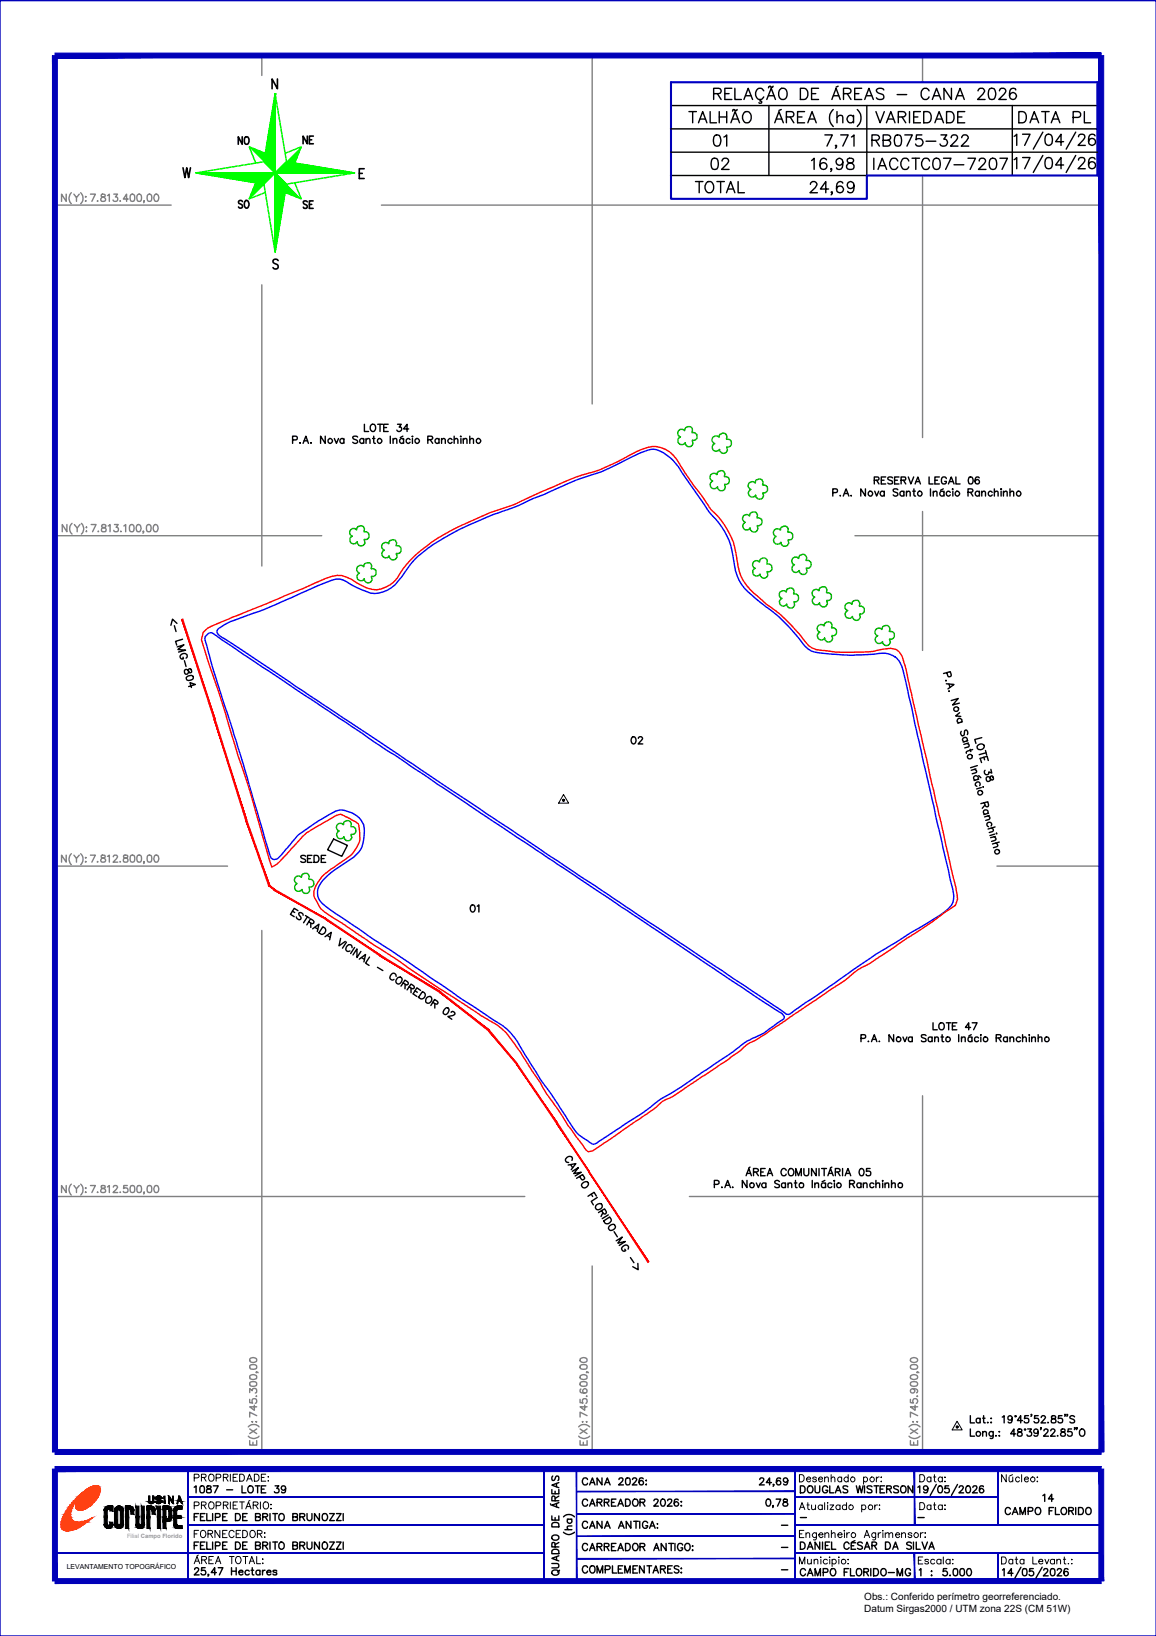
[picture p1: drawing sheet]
<svg xmlns="http://www.w3.org/2000/svg" width="210mm" height="297mm" viewBox="0 0 210 297" stroke-linecap="round" stroke-linejoin="round" font-family="sans-serif">
<defs><g id="words">
<text font-size="6.2" x="123.8" y="23.6">TALHÃO</text>
<g font-size="5.3">
<text x="157.7" y="23.6">VARIEDADE</text>
<text x="183.8" y="23.6">DATA PL</text>
<text x="128.4" y="27.9">01</text>
<text x="157" y="27.9">RB075-322</text>
<text x="128.1" y="32.1">02</text>
<text x="157.3" y="32.1">IACCTC07-7207</text>
<text x="124.9" y="36.3">TOTAL</text>
</g>
<g font-size="4.4">
<text x="42" y="27.5">NO</text>
<text x="42" y="39.2">SO</text>
<text x="54" y="39.2">SE</text>
<text x="84.3" y="166.9">01</text>
</g>
<g font-size="4">
<text x="54" y="27.2">NE</text>
<text x="113.2" y="136.2">02</text>
<text x="53.3" y="157.7">SEDE</text>
<text x="188" y="273.8">14</text>
</g>
<g font-size="2.6">
<text x="140.8" y="278">-</text>
<text x="143.9" y="276.9">-</text>
<text x="165.5" y="276.9">-</text>
<text x="140.8" y="282.2">-</text>
<text x="140.8" y="286.1">-</text>
</g>
<g font-size="1.8">
<text x="156.9" y="290.4">Obs.: Conferido perímetro georreferenciado.</text>
<text x="156.9" y="292.6">Datum Sirgas2000 / UTM zona 22S (CM 51W)</text>
</g>
<text font-size="1.3" x="12.1" y="284.9">LEVANTAMENTO TOPOGRÁFICO</text>
<text font-size="1.1" fill="#989898" x="23.1" y="279.2">Filial Campo Florido</text>
</g></defs>
<!-- layer: MARGEM -->
<g fill="#0000b8" stroke="#0000b8" stroke-width=".18">
<path d="M98.7 266.7l.1 20.1v-20.1zM98.7 266.7l.1 20.1h-.1z"/>
<path d="M10 281.9h88.8zM10 282l88.8-.1z"/>
<path d="M144.4 281.9h55.5zM144.4 282l55.5-.1z"/>
<path d="M34.1 276.8h64.7zM34.1 276.9l64.7-.1z"/>
<path d="M144.4 276.8h55.6zM144.4 276.9l55.6-.1z"/>
<path d="M34.1 271.8h64.7zM34.1 271.9l64.7-.1z"/>
<path d="M34.1 266.7l.1 20.3zM34.1 266.7l.1 20.3z"/>
<path d="M104.6 266.7l.1 20.1zM104.6 266.7l.1 20.1z"/>
<path d="M144.3 266.7l.1 20.1zM144.3 266.7l.1 20.1z"/>
<path d="M166 282l.1 5v-5zM166 282l.1 5h-.1z"/>
<path d="M181.2 282l.1 5zM181.2 282l.1 5z"/>
<path d="M144.4 271.8h36.8zM144.4 271.9l36.8-.1z"/>
<path d="M181.2 266.7l.1 10.2zM181.2 266.7l.1 10.2z"/>
<path d="M166 266.7v10.2h.1zM166 266.7h.1v10.2z"/>
<path d="M104.7 270.7h39.7zM104.7 270.8l39.7-.1z"/>
<path d="M104.7 274.8h39.7zM104.7 274.9l39.7-.1z"/>
<path d="M104.7 278.9h39.7zM104.7 279l39.7-.1z"/>
<path d="M104.7 282.9h39.7zM104.7 283l39.7-.1z"/>
<path d="M199.5 266.7l.9 20.3v-20.3zM199.5 266.7l.9 20.3h-.9z"/>
<path d="M10 287.5h189.9v-.9zM10 286.6h189.9l-189.9 .9z"/>
<path d="M9.5 266.7v20.3h.9zM9.5 266.7h.9v20.3z"/>
<path d="M10 266.3v.9l189.9-.9zM10 267.2l189.9-.9v.9z"/>
<path d="M34.1 266.7l.1 20.2zM34.1 266.7l.1 20.2z"/>
<path d="M10 10.5h189.9v-.9zM10 9.6h189.9l-189.9 .9z"/>
<path d="M9.5 10.1l.9 253.5v-253.5zM9.5 10.1l.9 253.5h-.9z"/>
<path d="M10 263.2v.9l189.9-.9zM10 264.1l189.9-.9v.9z"/>
<path d="M199.5 10.1v253.5h.9zM199.5 10.1h.9v253.5z"/>
</g>
<path d="M0 .1h209.9v296.9h-209.9z" fill="none" stroke="#0000b8" stroke-width=".25"/>
<g fill="none" stroke="#000" stroke-width=".25">
<path d="M27.4 272.8h.1M27.4 273h.1M27.4 272.8l-.2-.2v-1h-.2v1l.2 .3 .2 .1M27.5 272.8l.2-.2v-1h.2v1l-.2 .3-.2 .1M35.3 270l.3-.2v1.2M35.3 275.4h.5M36.1 274.8h-.8v1.3M36.1 280h-.8v1.3M36.4 275.4h.5M36.4 269.8a.47 .47 0 0 1 .7 .2v.8l-.1 .2h-.6l-.1-.5zM37.2 274.8h-.8v1.3h.8M37.2 280h-.8v1.3h.8"/>
<path d="M37.5 274.8v1.3h.8M37.5 280v1.3h.8M37.6 269.8v.4l.4 .1a.36 .36 0 0 1 .4 .4 .36 .36 0 0 1-.3 .3h-.5l-.1-.2a.6 .6 0 0 1 .7-.6v-.4zM38.6 274.8v1.3M38.6 280v1.3M38.7 269.8h.9l-.6 1.2M39.1 275.5l.8-.1v-.5l-.8-.1v1.3M40.4 275.4h.5M41.1 270.5h1.1M41.2 274.8h-.8v1.3h.8M41.2 280h-.8v1.3h.8M42.8 274.8h.4a.66 .66 0 0 1 .5 .6 .66 .66 0 0 1-.5 .7h-.4z"/>
<path d="M42.8 280a.73 .73 0 0 1 .7 .3 .73 .73 0 0 1 0 .8l-.3 .2h-.4zM43.9 269.8v1.2h.8M44.1 275.4h.5M44.9 274.8h-.8v1.3h.8M44.9 280h-.8v1.3h.8M45.1 269.9l.3-.1a.62 .62 0 0 1 .6 .7 .62 .62 0 0 1-.7 .5l-.3-.4zM46.4 269.8h.8M46.4 275.4h.8l.1-.3-.1-.2-.8-.1v1.3l.8-.1 .1-.3-.3-.3M46.8 269.8v1.2M47.5 270.4h.5M47.7 275.4h.8l.1-.3-.1-.2-.8-.1v1.3M48.1 275.4l.5 .7"/>
<path d="M48.3 269.8h-.8v1.2h.8M49 274.8v1.3M49 280v1.3M49.5 274.8h.9M49.5 280h.9M50 269.8h.6l-.4 .4a.44 .44 0 0 1 .4 .7 .44 .44 0 0 1-.8-.1M50 274.8v1.3M50 280v1.3M50.9 274.9l.1-.1a.62 .62 0 0 1 .6 .7 .62 .62 0 0 1-.7 .5l-.3-.4 .1-.5zM51.9 270.2a.41 .41 0 0 1-.6 .3 .41 .41 0 0 1-.1-.6 .41 .41 0 0 1 .6 0v.9l-.3 .2h-.3l-.1-.1M53.2 275.4h.7l.1-.5-.8-.1v1.3l.8-.1v-.5l-.3-.1M54.4 275.4h.8l.1-.5-.9-.1v1.3"/>
<path d="M54.9 275.4l.4 .7M55.8 274.8v.9l.3 .4 .3-.1 .2-.3v-.9M55.8 280v.9l.3 .4 .5-.2v-.2v-.9M58 274.8v1.3l-.9-1.3v1.3M58 280v1.3l-.9-1.3v1.3M58.6 275l.2-.2a.63 .63 0 0 1 .7 .7 .63 .63 0 0 1-.8 .5l-.2-.4zM59.9 274.8h.8l-.8 1.3h.8M59.9 280h.8l-.8 1.3h.8M61.1 274.8h.8l-.8 1.3h.8M61.1 280h.8l-.8 1.3h.8M62.3 274.8v1.3M62.3 280v1.3"/>
<path d="M99.9 273l.2 .3M100.2 275.2v.8h1.3v-.8M100.2 270.5v.7h1.3v-.7M100.2 278.9a.65 .65 0 0 1 .8-.2 .65 .65 0 0 1 .4 .7 .64 .64 0 0 1-.8 .3 .64 .64 0 0 1-.4-.8zM100.4 276.5h.9l.2 .3v.4h-1.3v-.4zM100.4 268l-.2 .3v.4l.4 .1 .3-.7 .4-.1 .2 .3-.1 .4-.1 .1M100.8 272.5v-.7l-.5-.1-.1 .8h1.3M100.8 270.7v.5M100.8 275.5v.5M101 269.4v.5M101 273v.6M101.5 272.8l-1.3 .5 1.3 .5"/>
<path d="M101.5 269.2l-1.3 .4 1.3 .5M101.5 271.6l-.7 .5M102.3 278.2a1.36 1.36 0 0 0 2 0M102.3 275.4a1.36 1.36 0 0 1 2 0M102.6 277.7h1.2M103 275.8h.8M103.2 275.8a.42 .42 0 0 0-.1 .7 .42 .42 0 0 0 .6 0 .42 .42 0 0 0 0-.7M103.8 277.1h-.8v.5l.3 .1M106.7 268.6a.48 .48 0 0 0-.6-.3 .48 .48 0 0 0-.4 .5v.3a.48 .48 0 0 0 .4 .5 .48 .48 0 0 0 .6-.3M106.7 272.5a.48 .48 0 0 0-.6-.3 .48 .48 0 0 0-.4 .5v.3a.48 .48 0 0 0 .4 .5 .48 .48 0 0 0 .6-.3M106.7 276.5a.48 .48 0 0 0-.6-.3 .48 .48 0 0 0-.4 .5v.3a.48 .48 0 0 0 .4 .5 .48 .48 0 0 0 .6-.3M107.1 269.6l.5-1.3 .4 1.3"/>
<path d="M107.1 273.5l.5-1.3 .4 1.3M107.1 277.5l.5-1.3 .4 1.3M107.2 269.2h.7M107.2 273h.7M107.2 277.1h.7M108.4 272.8l.8-.1 .1-.3-.1-.2h-.8v1.3M108.8 272.8l.5 .7M109.3 268.3v1.3l-.9-1.3v1.3M109.3 276.2v1.3l-.9-1.3v1.3M109.7 272.8l.7-.1 .1-.4-.8-.1v1.3M109.8 269.6l.5-1.3 .5 1.3M109.8 277.5l.5-1.3 .5 1.3"/>
<path d="M110 269.2h.6M110 277.1h.6M110.2 272.8l.4 .7M111 272.8h.5M111.8 272.2h-.8v1.3h.8M112.2 273.5l.5-1.3 .5 1.3M112.3 277.5l.5-1.3 .5 1.3M112.4 268.6l.2-.3h.3l.2 .2-.2 .5-.6 .6h.9M112.4 273h.6M112.5 277.1h.6M113.6 272.2h.4a.68 .68 0 0 1 .4 .6 .68 .68 0 0 1-.4 .7h-.4zM113.7 268.4h.6l.1 .5a.53 .53 0 0 1-.5 .7 .87 .87 0 0 1-.2-1.2z"/>
<path d="M114.6 276.2v1.3l-.9-1.3v1.3M114.9 268.6l.2-.3 .4 .1 .1 .1a1.67 1.67 0 0 1-.8 1.1h.9M115 272.4l.2-.2a.63 .63 0 0 1 .7 .7 .63 .63 0 0 1-.8 .5l-.2-.4zM115.1 276.2h.8M115.5 276.2v1.3M116.2 276.2v1.3M116.2 272.8l.8-.1 .1-.3-.3-.2h-.6v1.3M116.7 272.8l.4 .7M116.8 268.5l-.4-.2a.7 .7 0 0 0-.3 1.1 .39 .39 0 0 0 .6 .1 .39 .39 0 0 0 0-.6 .39 .39 0 0 0-.6 .1l-.1 .2M117.3 268.8h.1zM117.3 269.6h.1zM117.6 276.5a.48 .48 0 0 0-.5-.3 .48 .48 0 0 0-.4 .5v.3a.47 .47 0 0 0 .4 .5 .47 .47 0 0 0 .5-.5h-.3"/>
<path d="M117.9 277.5l.5-1.3 .6 1.3M118.2 277.1h.5M118.7 272.5l.3-.3 .4 .1 .1 .2-.2 .4-.6 .6h.8M119.3 276.7l.1 .1zM119.4 277.4v.1zM120.1 272.2h.2a.65 .65 0 0 1 .5 .6 .65 .65 0 0 1-.5 .7 .79 .79 0 0 1-.2-1.3zM121.2 272.5l.1-.2 .2-.1h.4l.1 .2-.2 .5-.6 .6h.8M123.1 272.4v-.2h-.3a.69 .69 0 0 0-.4 .7 .69 .69 0 0 0 .5 .6 .39 .39 0 0 0 .3-.4 .39 .39 0 0 0-.4-.4 .39 .39 0 0 0-.4 .3M123.7 272.7h.1zM123.7 273.3v.2zM138 268.6a.36 .36 0 0 1 .3-.3 .36 .36 0 0 1 .4 .4l-.2 .3-.6 .6h.9M139.3 272.2h.1a.65 .65 0 0 1 .6 .6 .65 .65 0 0 1-.6 .7 .79 .79 0 0 1-.1-1.3z"/>
<path d="M140.1 269.2h-1l.6-.9v1.3M140.4 273.4h-.1h.1l-.1 .3M140.5 269.6l-.1-.1 .1 .2-.1 .2M140.9 272.2h.9l-.6 1.3M141.7 268.5l-.2-.2a.66 .66 0 0 0-.5 .7 .66 .66 0 0 0 .4 .6 .41 .41 0 0 0 .4-.4 .41 .41 0 0 0-.4-.4 .41 .41 0 0 0-.4 .4M142.3 272.2v.4l.4 .1a.38 .38 0 0 1 .3 .5 .38 .38 0 0 1-.5 .3l-.3-.2a.48 .48 0 0 1 .1-.5 .48 .48 0 0 1 .5-.1l.2-.2-.1-.3zM143 268.8a.4 .4 0 0 1-.5 .3 .4 .4 0 0 1-.2-.6 .4 .4 0 0 1 .7 0 .64 .64 0 0 1 0 .7 .64 .64 0 0 1-.6 .4l-.1-.2M145.3 280h.5a.71 .71 0 0 1 .4 .6 .71 .71 0 0 1-.4 .7h-.5zM145.3 269.8h.5a.68 .68 0 0 1 .4 .6 .68 .68 0 0 1-.4 .6h-.5zM146.7 269.9l.3-.1a.63 .63 0 0 1 .6 .7 .63 .63 0 0 1-.7 .5l-.3-.4zM148 269.8v.9a.43 .43 0 0 0 .4 .4 .43 .43 0 0 0 .4-.4v-.9M148.8 280v1.3l-.8-1.3v1.3"/>
<path d="M149.4 280v1.3M150.3 270.1a.48 .48 0 0 0-.6-.3 .48 .48 0 0 0-.3 .4v.4a.47 .47 0 0 0 .4 .5 .47 .47 0 0 0 .5-.5h-.4M150.7 280h-.8v1.3h.8M150.7 269.8v1.2h.7M151 280v1.3h.8M151.7 271l.5-1.2 .5 1.2M151.9 270.6h.6M153.9 269.9l-.3-.1h-.4l-.1 .4 .7 .3 .1 .4-.3 .1h-.4l-.1-.1M155.2 279.7l-.5 .3M155.5 269.8l.3 1.2 .3-1.2 .3 1.2 .3-1.2M157 269.8v1.2M158.3 269.9l-.3-.1-.6 .1 .2 .3 .6 .3 .1 .2v.2l-.3 .1-.6-.1"/>
<path d="M158.7 269.8h.9M159.1 269.8v1.2M159.8 270.4h.5M160.6 269.8h-.8v1.2h.8M160.8 280h.4a.71 .71 0 0 1 .5 .6 .71 .71 0 0 1-.5 .7h-.4zM161 270.4l.7-.1 .1-.1v-.3l-.8-.1v1.2M161.4 270.4l.4 .6M163.2 269.9l-.3-.1-.6 .1 .1 .3 .6 .3 .2 .2v.2l-.3 .1-.6-.1M163.7 269.8a.62 .62 0 0 1 .8 .6 .62 .62 0 0 1-.8 .6l-.2-.4 .1-.5zM165.7 269.8v1.2l-.8-1.2v1.2M165.9 280v1.3M166.4 280v1.3h.7"/>
<path d="M166.7 270l.3-.2v1.2M167.4 280l.5 1.3 .5-1.3M168.5 270.2a.41 .41 0 0 1-.5 .4 .41 .41 0 0 1-.3-.6 .41 .41 0 0 1 .6-.2 .79 .79 0 0 1-.2 1.2l-.4-.1M170 269.5l-1.1 2M170.5 269.8a.42 .42 0 0 1 .6 .2 .62 .62 0 0 1 .1 .7 .62 .62 0 0 1-.6 .3h-.1a.92 .92 0 0 1 0-1.2zM172.3 269.8h-.7v.5a.46 .46 0 0 1 .7 0 .46 .46 0 0 1-.1 .7 .46 .46 0 0 1-.7-.2M173.9 269.5l-1.1 2M174.2 270.1l.1-.3h.4l.2 .4-.8 .8h.9M175.6 269.8a.42 .42 0 0 1 .5 .2 .62 .62 0 0 1 .2 .7 .62 .62 0 0 1-.6 .3h-.1a.92 .92 0 0 1 0-1.2zM176.7 270.1l.1-.3h.4l.2 .4-.8 .8h.9M178.6 269.9l-.1-.1a.45 .45 0 0 0-.6 .2v.9a.41 .41 0 0 0 .6 .1 .41 .41 0 0 0-.1-.7 .41 .41 0 0 0-.6 .3M183.5 274a.48 .48 0 0 0-.6-.3 .48 .48 0 0 0-.4 .5v.3a.48 .48 0 0 0 .4 .5 .48 .48 0 0 0 .6-.3"/>
<path d="M183.8 275l.5-1.3 .5 1.3M184 274.6h.6M185.2 275v-1.3l.5 1.3 .5-1.3v1.3M192.8 273.9l.2-.2a.63 .63 0 0 1 .7 .7 .63 .63 0 0 1-.8 .5l-.2-.4zM194.1 274.3h.7l.1-.5-.8-.1v1.3M194.5 274.3l.4 .7M195.3 273.7v1.3M195.8 273.7h.5a.66 .66 0 0 1 .4 .6 .66 .66 0 0 1-.4 .7h-.5zM197.3 273.9l.2-.2a.62 .62 0 0 1 .6 .7 .62 .62 0 0 1-.7 .5l-.3-.4zM35.3 280.6h.5M35.3 285a.37 .37 0 0 1 .6-.3 .37 .37 0 0 1 0 .6l-.6 .6h.9M36.4 280.6h.5"/>
<path d="M37.3 284.6h-.7v.6a.46 .46 0 0 1 .7 0 .46 .46 0 0 1-.1 .7 .46 .46 0 0 1-.7-.2M37.9 285.9l-.1-.1 .1 .2-.1 .2M39.1 280.7l.7-.1 .1-.5-.8-.1v1.3M39.3 285.5h-.9l.6-.9v1.3M39.6 284.6h.9l-.7 1.3M40.4 280.6h.5M42 284.6v1.3M42 285.3h.9M42.9 284.6v1.3M43.4 285.4h.7a.4 .4 0 0 0-.6-.3 .4 .4 0 0 0-.1 .7l.3 .1 .4-.1M44.1 280.6h.5M45.3 285.3a.43 .43 0 0 0-.7-.1 .43 .43 0 0 0 0 .6 .43 .43 0 0 0 .7 0"/>
<path d="M45.6 285.1h.5M45.8 284.6v1.3h.3M46.4 280.6h.6l.3-.4-.3-.2h-.6v1.3h.6l.2-.1 .1-.3-.3-.3M47.2 285.3a.41 .41 0 0 0-.6-.1 .41 .41 0 0 0 0 .6 .41 .41 0 0 0 .6 0M47.2 285.1v.8M47.7 285.1v.8M47.7 280.6l.8-.1 .1-.3-.3-.2h-.6v1.3M48.1 285.1a.36 .36 0 0 0-.4 .3M48.1 280.6l.5 .7M48.5 285.4h.7a.4 .4 0 0 0-.6-.3 .4 .4 0 0 0-.1 .7l.3 .1 .4-.1M50.2 285.3l-.2-.2h-.4v.2v.1l.6 .2v.3h-.4l-.2-.1M50.8 280.2a.46 .46 0 0 1 .5-.2 .46 .46 0 0 1 .3 .5 .55 .55 0 0 1-.5 .8 .55 .55 0 0 1-.5-.8z"/>
<path d="M53.2 280.6l.8-.1v-.4l-.8-.1v1.3l.8-.1v-.5l-.3-.1M54.4 280.6l.9-.1v-.4l-.9-.1v1.3M54.9 280.6l.4 .7M58.6 280.2a.6 .6 0 0 1 .9 .1 .6 .6 0 0 1-.3 .9 .53 .53 0 0 1-.6-.1 .53 .53 0 0 1-.1-.6zM100.2 283.9h.9a.4 .4 0 0 1 .4 .4 .4 .4 0 0 1-.4 .4h-.9M100.2 285.3a.65 .65 0 0 1 .8-.3 .65 .65 0 0 1 .4 .7 .64 .64 0 0 1-.8 .3 .64 .64 0 0 1-.4-.7zM100.2 281.5a.7 .7 0 0 1 .9-.2 .7 .7 0 0 1 .4 .8h-1.3zM100.8 280.9v-.8h-.5l-.1 .8h1.3M101 282.6v.6M101.5 282.5l-1.3 .4 1.3 .5M101.5 280.1l-.7 .3M101.6 285.1l-.4 .3"/>
<path d="M106.7 280.5a.48 .48 0 0 0-.6-.3 .48 .48 0 0 0-.4 .5 .54 .54 0 0 0 .2 .7 .54 .54 0 0 0 .7-.1l.1-.1M106.7 284.6a.48 .48 0 0 0-.6-.3 .48 .48 0 0 0-.4 .5 .54 .54 0 0 0 .2 .7 .54 .54 0 0 0 .7-.1l.1-.1M107.1 281.5l.5-1.3 .4 1.3M107.2 284.5a.53 .53 0 0 1 .7-.1 .53 .53 0 0 1 .1 .7 .49 .49 0 0 1-.5 .5 .49 .49 0 0 1-.4-.5zM107.2 281.1h.7M108.4 280.8h.8l.1-.3-.1-.2-.8-.1v1.3M108.4 285.6v-1.3l.5 1.3 .5-1.3v1.3M108.8 280.8l.5 .7M109.7 280.8l.8-.1v-.3l-.8-.2v1.3M109.9 285l.8-.1 .1-.2-.1-.4h-.8v1.3M110.2 280.8l.4 .7M111 280.8h.5"/>
<path d="M111.2 284.3v1.3h.8M111.8 280.2h-.8v1.3h.8M112.2 281.5l.5-1.3 .5 1.3M112.3 284.9h.5M112.4 281.1h.6M113.1 284.3h-.8v1.3h.8M113.5 285.6v-1.3l.4 1.3 .5-1.3v1.3M113.6 280.2h.4a.71 .71 0 0 1 .4 .7 .71 .71 0 0 1-.4 .6h-.4zM114.9 284.9h.5M115.1 280.3a.64 .64 0 0 1 .8 .5 .64 .64 0 0 1-.7 .7 .78 .78 0 0 1-.1-1.2zM115.7 284.3h-.8v1.3h.8M116.2 280.8h.8l.1-.3-.1-.2-.8-.1v1.3"/>
<path d="M116.7 280.8l.4 .7M117 284.3v1.3l-.9-1.3v1.3M117.5 284.3h.8M117.9 284.3v1.3M118.6 285.6l.5-1.3 .4 1.3M118.7 281.5l.5-1.3 .5 1.3M118.7 285.1h.7M118.9 281.1h.6M119.9 284.9l.8-.1 .1-.2-.1-.3h-.8v1.3M120.4 284.9l.4 .7M120.9 280.2v1.3l-.8-1.3v1.3M121.2 284.9h.6"/>
<path d="M121.4 280.2h.9M121.9 280.2v1.3M122 284.3h-.8v1.3h.8M122.6 280.2v1.3M123.3 284.5l-.3-.2-.6 .2 .2 .3 .6 .3 .1 .3a.51 .51 0 0 1-.9 0M123.7 285.5h.1zM123.7 284.7v.1zM124 280.5a.48 .48 0 0 0-.6-.3 .48 .48 0 0 0-.4 .5 .54 .54 0 0 0 .2 .7 .54 .54 0 0 0 .7-.1l.1-.3h-.3M124.6 280.3a.66 .66 0 0 1 .8 .4 .66 .66 0 0 1-.4 .8 .69 .69 0 0 1-.7-.4 .69 .69 0 0 1 .3-.8zM125.7 281.5h.1zM125.8 280.7v.1zM146.3 285.1a.53 .53 0 0 0-.8-.2 .53 .53 0 0 0-.2 .7 .48 .48 0 0 0 .4 .5 .48 .48 0 0 0 .6-.3"/>
<path d="M146.6 281.3l.5-1.3 .5 1.3M146.6 286.1l.5-1.3 .5 1.3M146.8 280.9h.6M146.8 285.7h.6M148 286.1v-1.3l.5 1.3 .5-1.3v1.3M149.5 285.5l.7-.1 .1-.5-.8-.1v1.3M149.9 280.6h.4M150.9 285a.6 .6 0 0 1 .8 .1 .6 .6 0 0 1-.1 .8 .6 .6 0 0 1-.8-.1 .6 .6 0 0 1 .1-.8zM153.3 285.4h.5M154.1 284.8h-.8v1.3M154.2 280.3a.48 .48 0 0 0-.6-.3 .48 .48 0 0 0-.4 .5 .53 .53 0 0 0 .3 .7 .53 .53 0 0 0 .7-.2M154.4 284.8v1.3h.8"/>
<path d="M154.6 280.7h.4M155.4 280.1h-.8v1.2h.8M155.6 285a.63 .63 0 0 1 .9 .4 .63 .63 0 0 1-.7 .7l-.2-.2-.1-.3zM156.6 280.2a.49 .49 0 0 0-.5-.2 .49 .49 0 0 0-.4 .3l.8 .4 .1 .4a.62 .62 0 0 1-.9 0M156.8 285.4l.8-.1v-.4l-.8-.1v1.3M157 281.3l.4-1.3 .5 1.3M157.1 280.9h.7M157.3 285.4l.4 .7M158.1 284.8v1.3M158.3 280.6l.8-.1v-.4l-.8-.1v1.3M158.6 284.8h.4a.69 .69 0 0 1 .5 .7 .69 .69 0 0 1-.5 .6h-.4zM158.7 280.6l.5 .7"/>
<path d="M160.1 285a.59 .59 0 0 1 .8 .1 .59 .59 0 0 1-.1 .8 .46 .46 0 0 1-.6 .2 .46 .46 0 0 1-.3-.5zM161.3 285.5h1.1M162.1 281.3l.5-1.3 .5 1.3M162.3 280.9h.6M162.9 286.1v-1.3l.5 1.3 .5-1.3v1.3M165.3 285.1a.48 .48 0 0 0-.5-.3 .48 .48 0 0 0-.4 .5 .54 .54 0 0 0 .2 .7 .54 .54 0 0 0 .7-.1v-.3h-.3M165.5 280.2a.46 .46 0 0 0-.5-.2 .46 .46 0 0 0-.4 .3l.8 .5v.4a.6 .6 0 0 1-.8-.1M166.9 285.1l.3-.3v1.3M168.7 281.3l.5-1.3 .4 1.3M168.8 280.9h.7M169.1 285.3h.1zM169.1 286h.1z"/>
<path d="M171.9 284.8h-.6l-.1 .6a.46 .46 0 0 1 .7-.1 .46 .46 0 0 1 0 .7 .46 .46 0 0 1-.7-.1M172.5 286v.1l.1-.1M173.2 284.8a.47 .47 0 0 1 .7 .3v.8a.41 .41 0 0 1-.4 .2 .41 .41 0 0 1-.4-.2v-.5zM174.5 284.8a.45 .45 0 0 1 .6 .3v.3a.59 .59 0 0 1-.3 .7l-.5-.2v-.5zM175.7 284.8a.42 .42 0 0 1 .6 .3 .66 .66 0 0 1-.4 1 .84 .84 0 0 1-.2-1.3zM182 285.1l.3-.3v1.3M183.9 285.7h-.9l.6-.9v1.3M185.4 284.6l-1.1 1.9M185.8 284.8a.47 .47 0 0 1 .6 .3v.8a.41 .41 0 0 1-.3 .2 .41 .41 0 0 1-.4-.2l-.1-.5zM187.6 284.8h-.6l-.1 .6a.46 .46 0 0 1 .7-.1 .46 .46 0 0 1-.1 .7 .46 .46 0 0 1-.6-.1M189.2 284.6l-1.1 1.9M189.5 285.1l.2-.3h.3l.2 .4-.8 .9h.9"/>
<path d="M190.9 284.8a.47 .47 0 0 1 .6 .3v.8a.41 .41 0 0 1-.4 .2 .41 .41 0 0 1-.3-.2l-.1-.5zM192 285.1l.1-.3h.4l.2 .4-.8 .9h.9M193.9 285l-.1-.2a.42 .42 0 0 0-.5 .3 .66 .66 0 0 0 .3 1 .41 .41 0 0 0 .4-.4 .41 .41 0 0 0-.4-.4 .41 .41 0 0 0-.4 .4"/>
</g>
<g fill="none" stroke="#000" stroke-width=".18">
<path d="M35.3 268.3h.7l.2-.2-.2-.4h-.7v1.2M35.3 273.4l.7-.1 .2-.4-.2-.2h-.7v1.3M35.3 278.5h.5M36.1 277.9h-.8v1.3M36.5 278a.6 .6 0 0 1 .8 .1 .6 .6 0 0 1 0 .9l-.2 .1a.59 .59 0 0 1-.7-.2 .59 .59 0 0 1 0-.7zM36.6 268.3l.7-.1 .1-.4-.8-.1v1.2M36.6 273.3l.7-.1 .1-.4-.8-.1v1.3M37 268.3l.4 .6M37 273.3l.4 .7M37.8 278.5l.8-.1v-.4l-.8-.1v1.3M38.1 267.7a.62 .62 0 0 1 .8 .6 .62 .62 0 0 1-.8 .6l-.2-.4v-.5zM38.1 272.7a.62 .62 0 0 1 .8 .6 .62 .62 0 0 1-.8 .6l-.2-.4v-.5z"/>
<path d="M38.2 278.5l.4 .7M39.2 268.3l.8-.1v-.4l-.8-.1v1.2M39.2 273.4l.8-.2v-.4l-.8-.1v1.3M39.9 277.9v1.3l-.9-1.3v1.3M40.4 278.5h.5M40.6 268.3l.7-.1 .1-.4-.8-.1v1.2M40.6 273.3l.7-.1 .1-.4-.8-.1v1.3M41 268.3l.4 .6M41 273.3l.4 .7M41.2 277.9h-.8v1.3h.8M41.8 267.7v1.2M41.8 272.7v1.3"/>
<path d="M42.3 268.3h.5M42.3 273.3h.5M42.5 278.2a.48 .48 0 0 0-.6-.3 .48 .48 0 0 0-.3 .5 .53 .53 0 0 0 .2 .7 .53 .53 0 0 0 .7-.2M42.9 278.5h.5M43.1 267.7h-.8v1.2h.8M43.1 272.7h-.8v1.3h.8M43.5 267.7h.4a.68 .68 0 0 1 .5 .6 .68 .68 0 0 1-.5 .6h-.4zM43.5 272.7h.9M43.7 277.9h-.8v1.3h.8M43.9 272.7v1.3M44.1 277.9a.71 .71 0 0 1 .8 .3v.2a.62 .62 0 0 1-.4 .8h-.4zM44.6 274l.5-1.3 .5 1.3"/>
<path d="M44.8 268.9l.5-1.2 .5 1.2M44.8 273.5h.6M45 268.5h.6M45.4 272.4l-.3 .2M45.5 278a.6 .6 0 0 1 .8 .1 .6 .6 0 0 1-.1 .9l-.1 .1a.59 .59 0 0 1-.7-.2 .59 .59 0 0 1 0-.7zM46 273.3l.7-.1 .2-.3-.2-.2h-.7v1.3M46.2 267.7h.4a.68 .68 0 0 1 .5 .6 .68 .68 0 0 1-.5 .6h-.4zM46.4 273.3l.5 .7M46.7 278.5l.8-.1v-.4l-.8-.1v1.3M47.2 278.5l.4 .7M47.3 272.7v1.3M47.5 268.3h.5"/>
<path d="M48 272.7a.62 .62 0 0 1 .8 .6 .62 .62 0 0 1-.8 .6l-.2-.4v-.5zM48 278.4h.1zM48 279.1h.1zM48.3 267.7h-.8v1.2h.8M48.6 268.1h.2zM48.6 268.9h.2zM49.1 273.2h.2zM49.2 273.8v.2zM145.2 267.7h.4a.71 .71 0 0 1 .4 .7 .71 .71 0 0 1-.4 .7h-.4zM145.2 274.1l.4-1.3 .5 1.3M145.2 278.5h.4M145.3 273.7h.7"/>
<path d="M146 277.9h-.8v1.3h.8M146.3 278.5l.3-.2 .3 .1 .1 .8M146.3 278.3v.9M146.4 268.5h.8a.42 .42 0 0 0-.5-.3 .42 .42 0 0 0-.3 .5 .42 .42 0 0 0 .4 .4l.4-.3M146.5 273.2h.4M146.7 272.8v1l.1 .3h.2M147.4 273.2v.9h.5l.2-.3M148.1 273.2v.9M148.3 268.4a.37 .37 0 0 0-.4-.2 .37 .37 0 0 0-.3 .2v.1l.5 .1 .2 .2a.37 .37 0 0 1-.4 .3 .37 .37 0 0 1-.3-.3M148.3 278.3v1l-.2 .3h-.4M148.3 278.5a.42 .42 0 0 0-.7-.1 .42 .42 0 0 0 0 .6 .42 .42 0 0 0 .7 0M148.6 268.5h.8a.4 .4 0 0 0-.6-.3 .4 .4 0 0 0-.1 .6 .37 .37 0 0 0 .3 .3 .37 .37 0 0 0 .4-.3"/>
<path d="M148.7 278.7h.7a.42 .42 0 0 0-.7-.2 .42 .42 0 0 0 .3 .7l.4-.2M149.3 273.4a.42 .42 0 0 0-.6 0 .42 .42 0 0 0 0 .6 .42 .42 0 0 0 .6-.1M149.3 273.2v.9M149.7 268.4l.3-.2 .4 .1v.8M149.7 268.2v.9M149.7 272.8v1.3M149.8 278.5l.3-.2 .3 .1 .1 .8M149.8 278.3v.9M150.3 272.8l.1 .1zM150.3 273.2v.9M150.7 273.2h.7l-.7 .9h.7M150.9 268.4l.3-.2 .3 .1 .1 .8"/>
<path d="M150.9 267.7v1.4M151 278.5l.3-.2 .3 .1v.8M151 277.9v1.3M152.1 278.7h.8a.42 .42 0 0 0-.7-.2 .42 .42 0 0 0 .2 .7l.5-.2M152.5 273.4a.42 .42 0 0 0-.6 0 .42 .42 0 0 0 0 .6 .42 .42 0 0 0 .6-.1M152.5 273.2v.9M152.8 268.4a.4 .4 0 0 0-.6-.1 .4 .4 0 0 0 0 .6 .4 .4 0 0 0 .6-.1M152.8 268.2v.9M153.3 277.9v.1zM153.3 278.3v.9M153.7 273.4a.42 .42 0 0 0-.6 0 .42 .42 0 0 0 0 .6 .42 .42 0 0 0 .6-.1M153.7 272.8v1.3"/>
<path d="M153.8 278.3v.9M154 268.4a.42 .42 0 0 0-.6-.1 .42 .42 0 0 0 0 .6 .42 .42 0 0 0 .6-.1M154 267.7v1.4M154.3 278.3l-.4 .1-.1 .3M156.5 273.4a.42 .42 0 0 1 .6 0 .42 .42 0 0 1 0 .6 .42 .42 0 0 1-.6-.1M156.5 273.2v1.3M156.8 268.4a.4 .4 0 0 1 .6-.1 .4 .4 0 0 1 0 .6 .4 .4 0 0 1-.6-.1M156.8 268.2v1.3M156.9 279.2l.5-1.3 .5 1.3M157.1 278.8h.6M158.8 273.2v.9M159 278.3v1.2l-.5 .1"/>
<path d="M159 278.5a.4 .4 0 0 0-.6-.1 .4 .4 0 0 0 0 .6 .4 .4 0 0 0 .6 0M159.1 268.2v.9M159.3 273.2a.38 .38 0 0 0-.5 .4M159.5 278.3v.9M159.6 268.2l-.3 .1-.2 .2M159.6 273.3h.2zM159.7 274v.1zM159.9 268.3h.2zM159.9 269h.2zM159.9 278.3l-.3 .1-.1 .3M160.3 277.9v.1zM160.3 278.3v.9"/>
<path d="M160.7 278.5l.4-.2 .3 .1v.8M160.7 278.3v.9M161.4 278.5l.4-.2 .3 .1v.8M162.6 278.7h.8a.4 .4 0 0 0-.6-.4 .4 .4 0 0 0-.1 .7l.1 .1a.38 .38 0 0 0 .6-.1M163.7 278.5l.3-.2 .3 .1 .1 .8M163.7 278.3v.9M165.6 278.5a.37 .37 0 0 0-.4-.2 .37 .37 0 0 0-.3 .2l.6 .3 .1 .2a.37 .37 0 0 1-.4 .2 .37 .37 0 0 1-.3-.2M167 267.7h.4a.69 .69 0 0 1 .5 .7 .69 .69 0 0 1-.5 .7h-.4zM167 272.8h.4a.66 .66 0 0 1 .5 .7 .66 .66 0 0 1-.5 .6h-.4zM167.1 278.3v.9M167.6 278.3l-.3 .1-.2 .3M167.9 279.1h.2z"/>
<path d="M168 278.3v.1zM169 268.4a.4 .4 0 0 0-.6-.1 .4 .4 0 0 0 0 .6 .4 .4 0 0 0 .6-.1M169 273.4a.41 .41 0 0 0-.6 0 .41 .41 0 0 0 0 .6 .41 .41 0 0 0 .6-.1M169 268.2v.9M169 273.2v.9M169.5 273.2h.4M169.5 268.2h.4M169.7 267.7v1.1v.2l.3 .1M169.7 272.8v1.3h.3M171.1 268.4a.42 .42 0 0 0-.6-.1 .42 .42 0 0 0 0 .6 .42 .42 0 0 0 .6-.1M171.1 273.4a.42 .42 0 0 0-.6 0 .42 .42 0 0 0 0 .6 .42 .42 0 0 0 .6-.1M171.1 268.2v.9"/>
<path d="M171.1 273.2v.9M171.5 273.3h.2zM171.6 268.2v.1zM171.6 268.9v.2zM171.6 274v.1zM182.7 267.7v1.4l-.8-1.4v1.4M183.2 268.2v.6l.2 .3h.2l.3-.3M183.9 267.7l-.6 .3M183.9 268.2v.9M185.1 268.4a.4 .4 0 0 0-.6-.1 .4 .4 0 0 0 0 .6 .4 .4 0 0 0 .6-.1M185.5 267.7v1.4M186 268.5h.7v-.1a.4 .4 0 0 0-.6-.1 .4 .4 0 0 0 0 .6 .4 .4 0 0 0 .6-.1"/>
<path d="M188.3 268.2v.1zM188.3 268.9v.2zM35.3 283.9l.5-1.3 .5 1.3M35.5 283.4h.6M36 282.3l-.2 .2M36.6 283.2h.6l.3-.3-.1-.3h-.8v1.3M37.1 283.2l.4 .7M37.9 283.2h.5M38.7 282.6h-.8v1.3h.8M39.1 283.9l.5-1.3 .5 1.3M39.3 283.4h.6M41.7 282.6h.8"/>
<path d="M42.1 282.6v1.3M42.9 282.8a.6 .6 0 0 1 .8 .1 .6 .6 0 0 1-.1 .8 .6 .6 0 0 1-.8-.1 .6 .6 0 0 1 .1-.8zM44.1 282.6h.9M44.6 282.6v1.3M45.3 283.9l.4-1.3 .5 1.3M45.4 283.4h.7M46.6 282.6v1.3h.7M47.7 283.8h.1zM47.7 283v.2zM145.2 284v-1.3l.4 1.3 .5-1.3v1.3M146.6 283.1l.1 .8 .3 .1 .3-.3M147.3 283.1v.9"/>
<path d="M147.8 283.4l.2-.2h.4l.1 .8M147.8 283.1v.9M149 282.7h.1zM149.1 283.1v.9M150.2 283.3a.42 .42 0 0 0-.6-.1 .42 .42 0 0 0 0 .6 .42 .42 0 0 0 .6 0M150.6 282.7h.1zM150.7 283.1v.9M151.1 283.3a.42 .42 0 0 1 .6-.1 .42 .42 0 0 1 0 .6 .42 .42 0 0 1-.6 0M151.1 283.1v1.3M152.3 282.7v.1zM152.3 283.1v.9M153.9 283.2h.2z"/>
<path d="M153.9 283.9h.2zM166.8 283.3h.5M167.6 282.7h-.8v1.3h.8M168.6 283.3l-.2-.2-.4 .1v.2l.4 .1 .2 .3-.2 .2-.4-.1-.1-.1M169.7 283.3a.41 .41 0 0 0-.6-.1 .41 .41 0 0 0 0 .6 .41 .41 0 0 0 .6 0M170.9 283.3a.42 .42 0 0 0-.7-.1 .42 .42 0 0 0 0 .6 .42 .42 0 0 0 .7 0M170.9 283.1v.9M171.3 282.7v1.3M172.5 283.3a.42 .42 0 0 0-.6-.1 .42 .42 0 0 0 0 .6 .42 .42 0 0 0 .6 0M172.5 283.1v.9M172.9 283.2h.2zM172.9 283.9h.2z"/>
<path d="M181.9 282.7h.4a.68 .68 0 0 1 .4 .6 .68 .68 0 0 1-.4 .7h-.4zM183.9 283.3a.41 .41 0 0 0-.6-.1 .41 .41 0 0 0 0 .6 .41 .41 0 0 0 .6 0M183.9 283.1v.9M184.3 283.1h.5M184.5 282.7v1l.1 .2 .2 .1M185.9 283.3a.41 .41 0 0 0-.6-.1 .41 .41 0 0 0 0 .6 .41 .41 0 0 0 .6 0M185.9 283.1v.9M187.5 282.7v1.3h.8M188.6 283.5h.8l-.2-.3a.43 .43 0 0 0-.5 .1 .43 .43 0 0 0 .1 .6 .43 .43 0 0 0 .6-.1M189.7 283.1l.4 .9 .4-.9M191.5 283.3a.42 .42 0 0 0-.7-.1 .42 .42 0 0 0 0 .6 .42 .42 0 0 0 .7 0M191.5 283.1v.9"/>
<path d="M191.9 283.4l.2-.2h.4l.1 .8M191.9 283.1v.9M193.1 283.1h.4M193.3 282.7v1v.2l.2 .1M194 283.9h-.1h.2M194.6 283.2h.1zM194.6 283.9h.1z"/>
<circle cx="154.5" cy="273.7" r=".43"/>
<circle cx="154.9" cy="268.6" r=".43"/>
<circle cx="155" cy="278.7" r=".44"/>
<circle cx="158.1" cy="273.7" r=".43"/>
<circle cx="158.4" cy="268.6" r=".43"/>
<circle cx="166.4" cy="278.7" r=".43"/>
<circle cx="187.5" cy="268.6" r=".43"/>
<circle cx="153.2" cy="283.5" r=".43"/>
</g>
<g fill="#000" stroke="#000" stroke-width=".18">
<path d="M21.2 273.6h.8zM21.3 273.5h.6zM21.5 273.5h.3zM23.6 274.1h.7zM23.7 274.1h.6zM27.5 272.8h.3zM27.5 274.1h.7zM28.6 271.7h.5zM29 272.5h.2zM29 272.8h.2zM30.5 274.1h.7zM30.5 275.7h.7z"/>
<path d="M31.5 276.9h.7zM31.6 274.1h.6zM32.2 277.5h.9z"/>
<path d="M18.9 276.8h.6zM18.9 276.8h.6z"/>
<path d="M18.9 276.8h.6zM18.9 276.8h.6z"/>
<path d="M18.9 276.9h.7zM18.9 276.9h.7z"/>
<path d="M18.9 275.4l.6 1.4v-1.4zM18.9 275.4l.6 1.4h-.6z"/>
<path d="M18.9 276.8h.6zM18.9 276.8h.6z"/>
<path d="M18.9 274.2l.6 .1zM18.9 274.2l.6 .1z"/>
<path d="M18.9 274.3l.6 1.1v-1.1zM18.9 274.3l.6 1.1h-.6z"/>
<path d="M18.9 276.8h.6zM18.9 276.8h.6z"/>
<path d="M18.9 276.8l.7 .1zM18.9 276.8l.7 .1z"/>
<path d="M18.9 274.1l.6 .1zM18.9 274.1l.6 .1z"/>
<path d="M18.9 274.2h.6zM18.9 274.2h.6z"/>
<path d="M18.9 276.9h.7zM18.9 276.9h.7z"/>
<path d="M18.9 274.1h.7zM18.9 274.1h.6z"/>
<path d="M19 276.9h.6zM19 276.9h.6z"/>
<path d="M19 276.9l.6 .1zM19 276.9l.6 .1z"/>
<path d="M19 274.1h.6zM19 274.1h.6z"/>
<path d="M19 274.1h.6zM19 274.1h.6zM18.9 274.1h.7zM18.9 274.1h.7z"/>
<path d="M19 277h.7zM19 277h.7z"/>
<path d="M19 274h.7zM19 274h.7z"/>
<path d="M19 274h.7zM19 274l.6 .1z"/>
<path d="M19.9 276.9h.6zM19.9 276.9h.6z"/>
<path d="M19.9 276.8h.6zM19.9 276.8h.6z"/>
<path d="M19.9 276.8h.6zM19.9 276.8h.6z"/>
<path d="M19.5 277.5h.4zM19.5 277.5h.3z"/>
<path d="M19.3 277.4h.8zM19.3 277.4l.6 .1z"/>
<path d="M19.2 277.4h1zM19.2 277.4h.9z"/>
<path d="M19.1 277.3h1.2zM19.1 277.3l1.1 .1z"/>
<path d="M19 277.1l1.3 .2 .1-.2zM19 277.1l1.3 .2h-1.2z"/>
<path d="M19.8 277h.6zM19.7 277h.7z"/>
<path d="M19 277h1.4zM19 277h1.4z"/>
<path d="M19 277l1.4 .1v-.1zM19 277l1.4 .1h-1.4z"/>
<path d="M19.9 276.4l.6 .4v-.4zM19.9 276.4l.6 .4h-.6z"/>
<path d="M19.9 276.8h.6zM19.9 276.8h.6z"/>
<path d="M19.9 276.8h.6zM19.9 276.8h.6z"/>
<path d="M19.9 276.8l.6 .1zM19.9 276.8l.6 .1z"/>
<path d="M19.9 276.9h.6zM19.9 276.9h.6z"/>
<path d="M19.9 276.9h.6zM19.8 276.9h.7z"/>
<path d="M19.8 276.9h.7zM19.8 276.9l.6 .1z"/>
<path d="M19.7 273.5h.8zM19.6 273.5h.9z"/>
<path d="M19.6 273.5h.9zM19.4 273.5h1.1z"/>
<path d="M19.4 273.5l1.1 .1zM19.3 273.6h1.2z"/>
<path d="M19.3 273.6l1.2 .1v-.1zM19.3 273.6l1.2 .1h-1.4z"/>
<path d="M19.1 273.7l1.4 .1zM19.1 273.7l1.4 .1h-1.5z"/>
<path d="M19 273.8l1.5 .2v-.2zM19 273.8l1.5 .2h-1.5z"/>
<path d="M19 274h1.5zM19 274h1.5z"/>
<path d="M19.9 274l.6 .3v-.3zM19.9 274l.6 .3h-.6z"/>
<path d="M20.8 276.8h.6zM20.8 276.8h.6z"/>
<path d="M20.8 276.8h.6zM20.8 276.8h.6z"/>
<path d="M20.8 276.9h.6zM20.8 276.9h.6z"/>
<path d="M20.8 274.2h.6zM20.8 274.2h.6z"/>
<path d="M20.8 274.2l.6 .1zM20.8 274.3h.6zM20.8 274.3h.6zM20.8 274.3h.6z"/>
<path d="M20.8 274.3l.6 2.5v-2.5zM20.8 274.3l.6 2.5h-.6z"/>
<path d="M20.8 276.8h.6zM20.8 276.8h.6z"/>
<path d="M20.8 276.8h.6zM20.8 276.8h.6z"/>
<path d="M20.8 274.1h.6zM20.8 274.1h.6z"/>
<path d="M20.8 274.1h.6zM20.8 274.1l.6 .1z"/>
<path d="M20.8 276.8l.6 .1zM20.8 276.8l.6 .1z"/>
<path d="M20.8 276.9h.7zM20.8 276.9h.7z"/>
<path d="M20.8 274.1h.7zM20.8 274.1h.7z"/>
<path d="M20.8 274.1h.7zM20.8 274.1h.6zM20.8 274.1h.6zM20.8 274.1h.6z"/>
<path d="M20.8 274.1h.7zM20.8 274.1h.7z"/>
<path d="M20.8 276.9h.7zM20.8 276.9h.7z"/>
<path d="M20.8 276.9l.7 .1zM20.8 276.9l.7 .1z"/>
<path d="M20.8 274h.8zM20.8 274l.7 .1z"/>
<path d="M20.8 277h.8zM20.8 277h.8z"/>
<path d="M21.7 274.1h.7zM21.7 274.1h.7z"/>
<path d="M21.7 276.9h.7zM21.7 276.9h.7z"/>
<path d="M21.6 273.5h.2zM21.5 273.5h.3zM21.4 273.5h.4z"/>
<path d="M21.4 273.5h.5zM21.3 273.5h.6zM21.3 273.5h.6z"/>
<path d="M21.8 276.9h.6zM21.8 276.9h.6z"/>
<path d="M21.8 276.8h.6zM21.8 276.8h.6z"/>
<path d="M21.4 277.5h.4zM21.4 277.5h.3z"/>
<path d="M21.8 276.8h.6zM21.8 276.8h.6z"/>
<path d="M21.3 273.5l.7 .1zM21.3 273.5l.7 .1h-.8zM21.2 273.6h.8z"/>
<path d="M21.3 277.4h.6zM21.3 277.4l.5 .1z"/>
<path d="M21.2 273.6l.9 .1zM21.1 273.7h1z"/>
<path d="M21.1 277.4h1zM21.1 277.4h.8z"/>
<path d="M21.1 273.7h1zM21.1 273.7h1z"/>
<path d="M21 273.7l1.2 .1zM21 273.7l1.2 .1z"/>
<path d="M21 277.3h1.2zM21 277.3l1.1 .1z"/>
<path d="M21 273.8h1.3zM21 273.8h1.3z"/>
<path d="M21 273.8l1.3 .1zM21 273.8l1.3 .1h-1.4z"/>
<path d="M20.9 277.1l1.3 .2 .1-.2zM20.9 277.1l1.3 .2h-1.2z"/>
<path d="M20.9 273.9l1.4 .1zM20.9 273.9l1.4 .1h-1.4z"/>
<path d="M20.9 274h1.5zM20.9 274h1.5zM20.8 274h1.6zM20.8 274h1.6z"/>
<path d="M21.6 274l.8 .1zM21.6 274l.8 .1z"/>
<path d="M21.7 274.1h.7zM21.7 274.1h.7z"/>
<path d="M21.7 274.1h.7zM21.7 274.1h.7z"/>
<path d="M21.8 274.1h.6zM21.8 274.1h.6z"/>
<path d="M21.8 276.9h.6zM21.8 276.9h.6z"/>
<path d="M21.7 276.9l.7 .1zM21.7 276.9l.7 .1z"/>
<path d="M21.7 277h.7zM21.6 277h.8z"/>
<path d="M20.8 277h1.6zM20.8 277h1.6z"/>
<path d="M20.9 277l1.4 .1 .1-.1zM20.9 277l1.4 .1h-1.4z"/>
<path d="M21.8 274.1l.6 .1zM21.8 274.1l.6 .1zM21.8 274.2h.6zM21.8 274.2h.6z"/>
<path d="M21.8 274.2h.6zM21.8 274.2h.6z"/>
<path d="M21.8 274.2l.6 .1zM21.8 274.2l.6 .1z"/>
<path d="M21.8 274.3h.6zM21.8 274.3h.6z"/>
<path d="M21.8 274.3l.6 2.4v-2.4zM21.8 274.3l.6 2.4h-.6z"/>
<path d="M21.8 276.7l.6 .1zM21.8 276.7l.6 .1z"/>
<path d="M21.8 276.8h.6zM21.8 276.8h.6z"/>
<path d="M21.8 276.8h.6zM21.8 276.8h.6z"/>
<path d="M21.8 276.8h.6zM21.8 276.8l.6 .1z"/>
<path d="M22.8 274l.6 1.4v-1.4zM22.8 274l.6 1.4h-.6z"/>
<path d="M22.8 275.4l.6 2.1v-2.1zM22.8 275.4l.6 2.1h-.6z"/>
<path d="M22.8 273.5h.9zM22.8 273.5h.9z"/>
<path d="M22.8 273.5h1zM22.8 273.5h1z"/>
<path d="M22.8 273.5l1.1 .1zM22.8 273.5l1.1 .1z"/>
<path d="M22.8 273.6l1.2 .1zM22.8 273.6l1.2 .1z"/>
<path d="M22.8 273.7l1.3 .1zM22.8 273.7l1.3 .1z"/>
<path d="M22.8 273.8l1.4 .1-.1-.1zM22.8 273.8l1.4 .1h-1.4z"/>
<path d="M22.8 273.9l1.5 .1-.1-.1zM22.8 273.9l1.5 .1h-1.5zM22.8 274h1.5zM22.8 274h1.5z"/>
<path d="M23.5 274h.8zM23.5 274h.8z"/>
<path d="M23.5 274l.8 .1zM23.5 274l.8 .1zM23.6 274.1h.7z"/>
<path d="M23.6 274.1h.7zM23.6 274.1h.7zM23.7 274.1h.6z"/>
<path d="M23.7 274.1h.6zM23.7 274.1h.6z"/>
<path d="M23.7 274.1l.6 .1zM23.7 274.1l.6 .1zM23.7 274.2h.6zM23.7 274.2h.6z"/>
<path d="M23.7 274.2h.6zM23.7 274.2h.6z"/>
<path d="M23.7 274.2l.6 .1zM23.7 274.2l.6 .1z"/>
<path d="M23.7 274.3h.6zM23.7 274.3h.6z"/>
<path d="M23.7 274.3l.6 .6v-.6zM23.7 274.3l.6 .6h-.6z"/>
<path d="M24.7 276.9h.6zM24.7 276.9h.6z"/>
<path d="M24.7 276.9h.6zM24.7 276.9h.6z"/>
<path d="M24.7 273.5l.5 1.9v-1.9zM24.7 273.5l.5 1.9h-.5z"/>
<path d="M24.7 275.4l.5 1.4v-1.4zM24.7 275.4l.5 1.4h-.5z"/>
<path d="M24.7 276.8h.5zM24.7 276.8h.5z"/>
<path d="M24.7 276.8h.5zM24.7 276.8h.5z"/>
<path d="M24.7 276.8l.6 .1zM24.7 276.8l.6 .1z"/>
<path d="M24.7 276.9h.6zM24.7 276.9h.6z"/>
<path d="M24.7 276.9h.7zM24.7 276.9h.7z"/>
<path d="M24.7 276.9l.7 .1zM24.7 276.9l.7 .1z"/>
<path d="M24.7 277h.7zM24.7 277h.7z"/>
<path d="M25.6 276.9h.6zM25.6 276.9h.6z"/>
<path d="M25.2 277.5h.5zM25.2 277.5h.3z"/>
<path d="M25.1 277.4h.7zM25.1 277.4l.6 .1z"/>
<path d="M25 277.4h.9zM25 277.4h.8z"/>
<path d="M24.8 277.3l1.1 .1 .1-.1zM24.8 277.3l1.1 .1h-.9z"/>
<path d="M24.8 277.2h1.3zM24.8 277.2l1.2 .1z"/>
<path d="M25.6 276.9h.6zM25.6 276.9h.6z"/>
<path d="M25.6 276.9h.6zM25.6 276.9h.6z"/>
<path d="M25.6 276.9h.6zM25.5 276.9h.7z"/>
<path d="M25.5 276.9l.7 .1zM25.5 276.9l.7 .1z"/>
<path d="M25.5 277h.7zM25.4 277h.8z"/>
<path d="M24.7 277l1.5 .1zM24.7 277l1.5 .1z"/>
<path d="M24.7 277.1l1.4 .1 .1-.1zM24.7 277.1l1.4 .1h-1.3z"/>
<path d="M25.7 275.4l.5 1.4v-1.4zM25.7 275.4l.5 1.4h-.5z"/>
<path d="M25.7 276.8h.5zM25.7 276.8h.5z"/>
<path d="M25.6 276.8h.6zM25.6 276.8h.6z"/>
<path d="M25.6 276.8h.6zM25.6 276.8l.6 .1z"/>
<path d="M25.7 273.5l.5 1.9v-1.9zM25.7 273.5l.5 1.9h-.5z"/>
<path d="M27 272.7h.2zM27 272.7h.2z"/>
<path d="M27 272.7h.2zM27 272.7h.2z"/>
<path d="M27.1 272.8h.2zM27.1 272.8h.2z"/>
<path d="M27 271.6l.2 1v-1zM27 271.6l.2 1h-.2z"/>
<path d="M27 272.6l.2 .1zM27 272.6l.2 .1z"/>
<path d="M27 272.7h.2zM27 272.7h.2z"/>
<path d="M27 272.7h.2zM27 272.7h.2z"/>
<path d="M27 272.7l.2 .1zM27 272.7l.2 .1z"/>
<path d="M26.7 274l.5 1.4v-1.4zM26.7 274l.5 1.4h-.5z"/>
<path d="M26.7 275.4l.5 2.1v-2.1zM26.7 275.4l.5 2.1h-.5z"/>
<path d="M27.1 272.8h.2zM27.1 272.8h.2z"/>
<path d="M27.1 272.8h.2zM27.1 272.8h.2z"/>
<path d="M27.1 272.8h.2zM27.1 272.8h.2z"/>
<path d="M27.1 272.8h.3zM27.1 272.8h.3z"/>
<path d="M26.7 273.5h.8zM26.7 273.5h.8z"/>
<path d="M26.7 273.5h.9zM26.7 273.5h.9z"/>
<path d="M27.3 273h.3zM27.3 273h.2z"/>
<path d="M27.3 273h.3zM27.3 273h.3z"/>
<path d="M26.7 273.5l1.1 .1zM26.7 273.5l1.1 .1z"/>
<path d="M27.7 272.7h.2zM27.7 272.7h.2z"/>
<path d="M27.7 272.7h.2zM27.7 272.7h.2z"/>
<path d="M27.2 273h.5zM27.2 273h.4z"/>
<path d="M27.7 272.7h.2zM27.7 272.7h.2z"/>
<path d="M27.1 272.9h.6zM27.1 272.9l.6 .1z"/>
<path d="M27.1 272.9h.7zM27.1 272.9h.6z"/>
<path d="M26.7 273.6l1.2 .1zM26.7 273.6l1.2 .1z"/>
<path d="M27.6 272.8h.2zM27.6 272.8h.2z"/>
<path d="M27.6 272.8h.2zM27.6 272.8h.2z"/>
<path d="M27.6 272.8h.2zM27.5 272.8h.3zM27.5 272.8h.3z"/>
<path d="M27.1 272.8h.7zM27.1 272.8l.7 .1z"/>
<path d="M27.7 272.7h.2zM27.7 272.7h.2z"/>
<path d="M27.7 272.7h.2zM27.7 272.7h.2z"/>
<path d="M27.7 272.7l.2 .1zM27.7 272.7l.2 .1z"/>
<path d="M27.6 272.8h.3zM27.6 272.8h.2z"/>
<path d="M27.7 271.6l.2 1v-1zM27.7 271.6l.2 1h-.2z"/>
<path d="M27.7 272.6h.2zM27.7 272.6l.2 .1z"/>
<path d="M26.7 273.7l1.3 .1zM26.7 273.7l1.3 .1z"/>
<path d="M26.7 273.8l1.4 .1-.1-.1zM26.7 273.8l1.4 .1h-1.4z"/>
<path d="M26.7 273.9l1.5 .1-.1-.1zM26.7 273.9l1.5 .1h-1.5zM26.7 274h1.5zM26.7 274h1.5z"/>
<path d="M27.4 274h.8zM27.4 274h.8z"/>
<path d="M27.4 274l.8 .1zM27.4 274l.8 .1zM27.5 274.1h.7zM27.5 274.1h.7z"/>
<path d="M27.5 274.1h.7zM27.5 274.1h.7zM27.5 274.1h.7z"/>
<path d="M27.6 274.1h.6zM27.6 274.1h.6z"/>
<path d="M27.6 274.1l.6 .1zM27.6 274.1l.6 .1zM27.6 274.2h.6zM27.6 274.2h.6z"/>
<path d="M27.6 274.2h.6zM27.6 274.2h.6z"/>
<path d="M27.6 274.2l.6 .1zM27.6 274.2l.6 .1z"/>
<path d="M27.6 274.3h.6zM27.6 274.3h.6z"/>
<path d="M27.6 274.3l.6 .6v-.6zM27.6 274.3l.6 .6h-.6z"/>
<path d="M28.4 271.9h.2zM28.4 271.9h.2z"/>
<path d="M28.4 271.9h.2zM28.4 271.9h.2z"/>
<path d="M28.4 272.8h.8zM28.4 272.8h.8z"/>
<path d="M28.4 271.9h.1zM28.4 271.9h.1z"/>
<path d="M28.4 271.9l.1 .1zM28.4 271.9l.1 .1zM28.4 272h.1zM28.4 272h.1zM28.4 272h.1zM28.4 272h.1z"/>
<path d="M28.4 272h.1zM28.4 272h.1z"/>
<path d="M28.4 272l.2 .1zM28.4 272l.2 .1zM28.4 272.1h.2zM28.4 272.1h.2z"/>
<path d="M28.4 271.9h.1zM28.4 271.9h.1z"/>
<path d="M28.4 271.9l.1 .1zM28.4 271.9l.1 .1zM28.4 272h.1zM28.4 272h.1zM28.4 272h.1zM28.4 272h.1z"/>
<path d="M28.4 272h.1zM28.4 272h.1z"/>
<path d="M28.4 272l.2 .1zM28.4 272l.2 .1zM28.4 272.1h.2zM28.4 272.1h.2z"/>
<path d="M28.4 272.6l.1 .1zM28.4 272.6l.1 .1z"/>
<path d="M28.4 272.7h.1zM28.4 272.7h.1zM28.4 272.7h.1zM28.4 272.7h.1z"/>
<path d="M28.4 272.7h.2zM28.4 272.7h.2z"/>
<path d="M28.4 271.9h.2zM28.4 271.9h.1z"/>
<path d="M28.4 272.1h.2zM28.4 272.1h.2z"/>
<path d="M28.4 271.9h.2zM28.4 271.9h.1z"/>
<path d="M28.4 272.1h.2zM28.4 272.1h.2z"/>
<path d="M28.4 272.7l.2 .1zM28.4 272.7l.2 .1zM28.4 272.8h.2zM28.4 272.8h.2z"/>
<path d="M28.4 271.8l.2 .1zM28.4 271.8l.2 .1zM28.4 271.9h.2zM28.4 271.9h.2z"/>
<path d="M28.4 271.9h.2zM28.4 271.9h.2z"/>
<path d="M28.4 272.1h.2zM28.4 272.1h.2z"/>
<path d="M28.4 272.1l.3 .1zM28.4 272.1l.3 .1z"/>
<path d="M28.4 271.8l.2 .1zM28.4 271.8l.2 .1zM28.4 271.9h.2zM28.4 271.9h.2z"/>
<path d="M28.4 271.9h.2zM28.4 271.9h.2z"/>
<path d="M28.4 272.1h.2zM28.4 272.1h.2z"/>
<path d="M28.4 272.1l.3 .1zM28.4 272.1l.3 .1z"/>
<path d="M28.4 272.8h.2zM28.4 272.8h.2z"/>
<path d="M28.4 272.8h.2zM28.4 272.8h.2z"/>
<path d="M28.4 272.8h.3zM28.4 272.8h.3z"/>
<path d="M28.4 271.8h.3zM28.4 271.8h.3z"/>
<path d="M28.4 271.8h.3zM28.4 271.8h.2z"/>
<path d="M28.4 271.8h.3zM28.4 271.8h.3z"/>
<path d="M28.4 271.8h.3zM28.4 271.8h.2z"/>
<path d="M28.4 271.8h.3zM28.4 271.8h.3z"/>
<path d="M28.4 272.2h.4zM28.4 272.2h.4zM28.5 272.2h.3zM28.5 272.2h.3z"/>
<path d="M28.4 271.8h.3zM28.4 271.8h.3z"/>
<path d="M28.4 272.2h.4zM28.4 272.2h.4zM28.5 272.2h.3zM28.5 272.2h.3z"/>
<path d="M28.4 272.8h.3zM28.4 272.8h.3zM28.4 272.8h.3zM28.4 272.8h.3z"/>
<path d="M28.4 272.8h.3zM28.4 272.8h.3z"/>
<path d="M28.5 272.2l.6 .2zM28.5 272.2l.6 .2z"/>
<path d="M28.5 272.2l.6 .2zM28.5 272.2l.6 .2z"/>
<path d="M28.7 271.6h.3zM28.7 271.6h.3zM28.7 271.6h.3zM28.7 271.6h.3z"/>
<path d="M28.7 271.6h.3zM28.7 271.6h.3zM28.7 271.6h.3zM28.7 271.6h.3z"/>
<path d="M28.7 271.6h.3zM28.6 271.6h.4z"/>
<path d="M28.7 271.6h.3zM28.6 271.6h.4z"/>
<path d="M28.7 273h.3zM28.7 273h.2z"/>
<path d="M28.6 271.6l.4 .1zM28.6 271.6l.4 .1z"/>
<path d="M28.6 271.7h.5zM28.6 271.7h.5zM28.5 271.7h.6z"/>
<path d="M29 272.5h.2zM29 272.5l.3 .1z"/>
<path d="M28.6 271.6l.4 .1zM28.6 271.6l.4 .1z"/>
<path d="M28.6 271.7h.5zM28.6 271.7h.5zM28.5 271.7h.6z"/>
<path d="M28.6 273h.4zM28.6 273h.4zM28.7 273h.3zM28.7 273h.3z"/>
<path d="M29 271.9h.2zM29 271.9h.2z"/>
<path d="M29 271.9h.2zM29 271.9h.2z"/>
<path d="M28.5 271.7h.6zM28.5 271.7h.6zM28.5 271.7h.6zM28.5 271.7h.6z"/>
<path d="M28.5 271.7h.6zM28.5 271.7h.6zM28.5 271.7h.6zM28.5 271.7h.6z"/>
<path d="M29.1 272.7h.2zM29.1 272.7h.2z"/>
<path d="M28.5 273h.6zM28.5 273h.5zM28.6 273h.4zM28.6 273h.4z"/>
<path d="M28.5 271.7l.7 .1zM28.5 271.7l.7 .1z"/>
<path d="M28.8 272.4h.4zM28.8 272.4h.4z"/>
<path d="M28.5 271.7l.7 .1zM28.5 271.7l.7 .1z"/>
<path d="M28.8 272.4h.4zM28.8 272.4h.4z"/>
<path d="M28.5 272.9h.6zM28.5 272.9h.6z"/>
<path d="M28.5 272.9h.6zM28.5 272.9l.6 .1zM28.5 273h.6zM28.5 273h.6z"/>
<path d="M28.4 271.8h.8zM28.4 271.8h.8zM28.4 271.8h.8zM28.4 271.8h.8z"/>
<path d="M28.9 271.8h.3zM28.9 271.8h.3z"/>
<path d="M28.9 271.8h.3zM28.9 271.8h.3z"/>
<path d="M28.9 272.4l.3 .1zM28.9 272.4l.3 .1z"/>
<path d="M28.4 271.8h.8zM28.4 271.8h.8zM28.4 271.8h.8zM28.4 271.8h.8z"/>
<path d="M28.9 271.8h.3zM28.9 271.8h.3z"/>
<path d="M28.9 271.8h.3zM28.9 271.8h.3z"/>
<path d="M28.9 272.4l.3 .1zM28.9 272.4l.3 .1z"/>
<path d="M28.9 272.8h.3zM28.9 272.8h.3z"/>
<path d="M28.4 272.8h.8zM28.4 272.8l.7 .1z"/>
<path d="M28.4 273.5l.8 .5v-.5zM28.4 273.5l.8 .5h-.8z"/>
<path d="M28.6 274l.6 1.4v-1.4zM28.6 274l.6 1.4h-.6z"/>
<path d="M28.6 275.4l.6 2.1v-2.1zM28.6 275.4l.6 2.1h-.6z"/>
<path d="M29 271.8h.2zM29 271.8h.2zM29 271.8h.2zM29 271.8h.2z"/>
<path d="M29 271.8l.2 .1zM29 271.8l.2 .1z"/>
<path d="M29 271.9h.2zM29 271.9h.2z"/>
<path d="M29 271.9h.2zM29 271.9h.2z"/>
<path d="M29 271.9h.3zM29 271.9h.3zM29.1 271.9h.2zM29.1 271.9h.2z"/>
<path d="M29 271.8h.2zM29 271.8h.2zM29 271.8h.2zM29 271.8h.2z"/>
<path d="M29 271.8l.2 .1zM29 271.8l.2 .1z"/>
<path d="M29 271.9h.2zM29 271.9h.2z"/>
<path d="M29 271.9h.2zM29 271.9h.2z"/>
<path d="M29 271.9h.3zM29 271.9h.3zM29.1 271.9h.2zM29.1 271.9h.2z"/>
<path d="M29 272.5h.2zM29 272.5h.2zM29 272.5h.2zM29 272.5h.2z"/>
<path d="M29 272.5l.2 .1zM29 272.5l.2 .1z"/>
<path d="M29 272.7l.2 .1zM29 272.7l.2 .1zM29 272.8h.2z"/>
<path d="M29 272.8h.2zM29 272.8h.2z"/>
<path d="M29 272.8h.2zM29 272.8h.2z"/>
<path d="M29 272.8h.2zM28.9 272.8h.3z"/>
<path d="M29.1 271.9l.2 .1zM29.1 271.9l.2 .1z"/>
<path d="M29.1 272h.2zM29.1 272h.2z"/>
<path d="M29.1 271.9l.2 .1zM29.1 271.9l.2 .1z"/>
<path d="M29.1 272h.2zM29.1 272h.2z"/>
<path d="M29 272.6h.3zM29 272.6h.3z"/>
<path d="M29 272.6h.3zM29 272.6h.3z"/>
<path d="M29.1 272.6l.2 .1zM29.1 272.6l.2 .1zM29.1 272.7h.2zM29.1 272.7h.2z"/>
<path d="M29.1 272.7h.2zM29.1 272.7h.2z"/>
<path d="M29.1 272.7h.2zM29.1 272.7h.2z"/>
<path d="M29.1 272.7h.2zM29 272.7h.2z"/>
<path d="M29.8 271.6l.2 1.4v-1.4zM29.8 271.6l.2 1.4h-.2z"/>
<path d="M29.6 274l.5 1.4v-1.4zM29.6 274l.5 1.4h-.5z"/>
<path d="M29.6 275.4l.5 .3v-.3zM29.6 275.4l.5 .3h-.5z"/>
<path d="M29.6 276.3l.5 1.2v-1.2zM29.6 276.3l.5 1.2h-.5z"/>
<path d="M29.6 276.3h.8zM29.6 276.3h.9z"/>
<path d="M30.4 274h.8zM30.5 274h.7zM30.5 274h.7z"/>
<path d="M29.6 273.5h.9zM29.6 273.5h.9z"/>
<path d="M29.6 273.5h1.1zM29.6 273.5h1.1z"/>
<path d="M30.6 275.4h.6zM30.6 275.4h.6z"/>
<path d="M29.6 273.5l1.2 .1zM29.6 273.5l1.2 .1z"/>
<path d="M29.6 276.2h1.1zM29.6 276.2l.9 .1z"/>
<path d="M30.6 271.6l.3 .4-.1-.4zM30.6 271.6l.3 .4h-.3z"/>
<path d="M30.6 272l.2 .4v-.4zM30.6 272l.2 .4h-.2z"/>
<path d="M30.6 272.4l.2 .6v-.6zM30.6 272.4l.2 .6h-.2z"/>
<path d="M29.6 273.6l1.3 .1zM29.6 273.6l1.3 .1z"/>
<path d="M29.6 276.2h1.2zM29.6 276.2h1.1z"/>
<path d="M29.6 273.7l1.4 .1zM29.6 273.7l1.4 .1z"/>
<path d="M29.6 276.1h1.3zM29.6 276.1l1.2 .1z"/>
<path d="M30.8 272l.4 .4-.3-.4zM30.8 272l.4 .4h-.2z"/>
<path d="M29.6 273.8l1.5 .1-.1-.1zM29.6 273.8l1.5 .1h-1.5z"/>
<path d="M29.6 276l1.3 .1 .1-.1zM29.6 276l1.3 .1h-1.3z"/>
<path d="M29.6 275.8l1.4 .2 .1-.2zM29.6 275.8l1.4 .2h-1.4z"/>
<path d="M29.6 273.9l1.6 .1-.1-.1zM29.6 273.9l1.6 .1h-1.6z"/>
<path d="M30.4 274h.8zM30.4 274h.8zM30.4 274h.8z"/>
<path d="M30.5 274l.7 .1zM30.5 274l.7 .1zM30.5 274.1h.7z"/>
<path d="M30.6 274.1h.6zM30.6 274.1h.6z"/>
<path d="M30.6 274.1h.6zM30.6 274.1h.6z"/>
<path d="M30.6 274.1l.6 .1zM30.6 274.1l.6 .1zM30.6 274.2h.6zM30.6 274.2h.6z"/>
<path d="M30.6 275.6h.6zM30.6 275.6h.6z"/>
<path d="M30.6 275.6l.6 .1zM30.6 275.6l.6 .1z"/>
<path d="M30.6 275.7h.6zM30.6 275.7h.6zM30.5 275.7h.7z"/>
<path d="M30.5 275.7h.7zM30.4 275.7h.8zM30.4 275.7h.8zM30.4 275.7h.8z"/>
<path d="M30.4 275.7h.8zM30.4 275.7h.8z"/>
<path d="M29.6 275.7h1.6zM29.6 275.7l1.5 .1z"/>
<path d="M31 272.4l.3 .3-.1-.3zM31 272.4l.3 .3h-.1z"/>
<path d="M30.6 274.2h.6zM30.6 274.2h.6z"/>
<path d="M30.6 274.2l.6 .1zM30.6 274.2l.6 .1z"/>
<path d="M30.6 274.3h.6zM30.6 274.3h.6z"/>
<path d="M30.6 274.3l.6 1.1v-1.1zM30.6 274.3l.6 1.1h-.6z"/>
<path d="M30.6 275.4h.6zM30.6 275.4h.6zM30.6 275.4h.6zM30.6 275.4h.6z"/>
<path d="M30.6 275.4l.6 .1zM30.6 275.4l.6 .1z"/>
<path d="M30.6 275.5h.6zM30.6 275.5h.6z"/>
<path d="M30.6 275.5h.6zM30.6 275.6h.6zM30.6 275.6h.6zM30.6 275.6h.6z"/>
<path d="M31.3 271.6l.2 1.1v-1.1zM31.3 271.6l.2 1.1h-.2z"/>
<path d="M31.2 272.7l.3 .3v-.3zM31.2 272.7l.3 .3h-.2z"/>
<path d="M31.5 274.2l.6 .1zM31.5 274.2l.6 .1z"/>
<path d="M31.5 274.3l.6 .9v-.9zM31.5 274.3l.6 .9h-.6z"/>
<path d="M31.5 275.7l.6 1.1v-1.1zM31.5 275.7l.6 1.1h-.6z"/>
<path d="M31.5 276.8h.6zM31.5 276.8h.6z"/>
<path d="M31.5 276.8h.6zM31.5 276.8h.6zM31.5 276.8h.6zM31.5 276.8h.6z"/>
<path d="M31.5 274.1l.6 .1zM31.5 274.1l.6 .1z"/>
<path d="M31.5 274.2h.6zM31.5 274.2h.6z"/>
<path d="M31.5 276.8l.7 .1zM31.5 276.8l.7 .1zM31.5 276.9h.7zM31.5 276.9h.7z"/>
<path d="M31.5 274.1h.7zM31.5 274.1h.6z"/>
<path d="M31.5 276.9h.7zM31.5 276.9h.7zM31.5 276.9h.7z"/>
<path d="M31.5 274.1h.7zM31.5 274.1h.7zM31.5 274.1h.7zM31.5 274.1h.7z"/>
<path d="M31.6 276.9l.7 .1zM31.6 276.9l.7 .1z"/>
<path d="M31.6 274h.7zM31.6 274h.7z"/>
<path d="M31.6 274h.7zM31.6 274l.6 .1zM31.5 274.1h.7z"/>
<path d="M31.6 277h.7zM31.6 277h.7z"/>
<path d="M32.2 272.6l.1 .4 .1-.4zM32.2 272.6l.1 .4h-.2z"/>
<path d="M32.4 272h.2zM32.4 272h.2z"/>
<path d="M32.6 272h.2zM32.6 272h.2z"/>
<path d="M32.4 272v.4l.2-.4zM32.4 272v.4h-.1z"/>
<path d="M32.5 271.6l.3 .4-.2-.4zM32.5 271.6l.3 .4h-.4z"/>
<path d="M32.6 272l.3 .4-.1-.4zM32.6 272l.3 .4h-.2z"/>
<path d="M32.3 272.4l.7 .2-.1-.2zM32.3 272.4l.7 .2h-.8z"/>
<path d="M31.5 275.2l1.4 .2v-.2zM31.5 275.2l1.4 .2h-1.4z"/>
<path d="M31.5 275.4l1.4 .3v-.3zM31.5 275.4l1.4 .3h-1.4z"/>
<path d="M32.8 272.6l.3 .4-.1-.4zM32.8 272.6l.3 .4h-.2z"/>
<path d="M32.3 273.5h.8zM32.2 273.5h.9z"/>
<path d="M32.2 273.5h.9zM32 273.5h1.1z"/>
<path d="M32 273.5l1.1 .1zM31.9 273.6h1.2z"/>
<path d="M31.9 273.6l1.2 .1v-.1zM31.9 273.6l1.2 .1h-1.4z"/>
<path d="M31.7 273.7l1.4 .1zM31.7 273.7l1.4 .1h-1.4z"/>
<path d="M31.7 273.8l1.4 .2v-.2zM31.7 273.8l1.4 .2h-1.5z"/>
<path d="M31.6 274h1.5zM31.6 274h1.5z"/>
<path d="M31.6 277l1.5 .1zM31.6 277l1.5 .1z"/>
<path d="M31.6 277.1l1.5 .1v-.1zM31.6 277.1l1.5 .1h-1.4z"/>
<path d="M31.7 277.2l1.4 .1v-.1zM31.7 277.2l1.4 .1h-1.4z"/>
<path d="M31.7 277.3l1.4 .1zM31.7 277.3l1.4 .1z"/>
<path d="M31.9 277.4l1.2 .1zM31.9 277.4l1.2 .1z"/>
<path d="M32 277.5h1.1zM32 277.5h1.1zM32.2 277.5h.9z"/>
</g>
<g fill="#ff3f00" stroke="#ff3f00" stroke-width=".18">
<path d="M15.7 270.5l.3-.2z"/>
<path d="M14.4 271.8h.1z"/>
<path d="M17.2 269.7h.5z"/>
<path d="M16 270.3v-.1z"/>
<path d="M14.1 274.1h.9z"/>
<path d="M16.6 275.7l.2-.1z"/>
<path d="M11.6 277.9h1.4l-.5 .1z"/>
<path d="M15.7 270.5l-.2 .2zM15.3 270.7l.4-.2-.2 .2z"/>
<path d="M15.3 270.7l-.3 .6 .5-.6zM14.7 271.3l.6-.6-.3 .6z"/>
<path d="M14.7 271.3l-.1 .4 .4-.4zM14.7 271.3l-.1 .4h-.2z"/>
<path d="M14.4 271.7h.2zM14.4 271.7l.1 .1z"/>
<path d="M14.4 271.8v.1zM14.3 271.9h.1z"/>
<path d="M17.2 269.7l.6 .1zM16.9 269.8h.9z"/>
<path d="M16.9 269.8l1 .1zM16.8 269.9h1.1z"/>
<path d="M16.8 269.9h1.2zM16.6 269.9h1.4z"/>
<path d="M16.6 269.9l1.5 .1zM16.4 270h1.7z"/>
<path d="M16.4 270l1.8 .2-.1-.2zM16.1 270.2l.3-.2 1.8 .2z"/>
<path d="M16.1 270.2l2.1 .1v-.1zM16 270.3l.1-.1 2.1 .1z"/>
<path d="M15.7 270.4l.3-.1zM15.7 270.4l.3-.1z"/>
<path d="M16 270.3l2.2 .3v-.3zM15.6 270.6l.4-.3 2.2 .3z"/>
<path d="M15.6 270.6l2.6 .1v-.1zM15.6 270.6l2.6 .1h-2.7z"/>
<path d="M15.4 270.7l.3-.3zM15.4 270.7l.3-.3z"/>
<path d="M15.5 270.7l2.7 .3v-.3zM15.5 270.7l2.7 .3h-3z"/>
<path d="M14.9 271.1l.4-.3zM14.9 271.1l.4-.3z"/>
<path d="M15.2 271l2.9 .3 .1-.3zM14.9 271.3l.3-.3 2.9 .3z"/>
<path d="M14.9 271.3l3.1 .1 .1-.1zM14.9 271.3l3.1 .1h-3.2z"/>
<path d="M14.9 271.1l-.2 .3zM14.5 271.4l.4-.3-.2 .3z"/>
<path d="M14.5 271.4h.2zM14.4 271.5h.2z"/>
<path d="M14.8 271.4l3 .4 .2-.4zM14.8 271.4l3 .4h-3.4z"/>
<path d="M14.4 271.5v.3l.2-.3zM14.4 271.5v.3h-.3z"/>
<path d="M14.4 271.8h3.4zM14.4 271.8l3.4 .1h-3.5z"/>
<path d="M14.1 271.8h.3zM14.1 271.8l.2 .1h-.3z"/>
<path d="M14 271.9l.1 .2 .2-.2zM13.8 272.1l.2-.2 .1 .2z"/>
<path d="M14.3 271.9l3.2 .3 .3-.3zM14.3 271.9l3.2 .3h-3.4z"/>
<path d="M14.1 272.2h3.4zM14.1 272.2l3.4 .1h-3.4z"/>
<path d="M13.8 272.1v.4l.3-.4zM13.8 272.1v.4h-.4z"/>
<path d="M14.1 272.3l3.1 .4 .3-.4zM14.1 272.3l3.1 .4h-3.3z"/>
<path d="M13.9 272.7h3.3zM13.9 272.7h3.2h-3.3z"/>
<path d="M13.4 272.5l.2 .3 .2-.3zM13.4 272.5l.2 .3h-.5z"/>
<path d="M13.8 272.7l3 .3 .3-.3zM13.8 272.7l3 .3h-3z"/>
<path d="M13.8 273h3zM13.8 273l2.9 .1z"/>
<path d="M13.1 272.8l.3 .4 .2-.4zM13.1 272.8l.3 .4h-.6z"/>
<path d="M13.8 273.1l2.6 .3 .3-.3zM13.8 273.1l2.6 .3h-2.7z"/>
<path d="M13.7 273.4h2.7zM13.7 273.4l2.6 .1z"/>
<path d="M12.8 273.2l.5 .3 .1-.3zM12.8 273.2l.5 .3h-.8z"/>
<path d="M13.7 273.5l2.3 .2 .3-.2zM13.7 273.5l2.3 .2h-2.2z"/>
<path d="M13.8 273.7h2.2zM13.8 273.7l2.1 .1z"/>
<path d="M12.5 273.5l.6 .3 .2-.3zM12.5 273.5l.6 .3h-.8z"/>
<path d="M13.8 273.8l1.7 .2 .4-.2zM13.8 273.8l1.7 .2h-1.6z"/>
<path d="M13.9 274h1.6zM13.9 274h1.6z"/>
<path d="M13.9 274l1.2 .1 .4-.1zM13.9 274l1.2 .1h-1z"/>
<path d="M14.1 274.1h1zM14.1 274.1h.9z"/>
<path d="M14.4 274.2h.3zM14.1 274.1l.6 .1z"/>
<path d="M12.3 273.8l.7 .5 .1-.5zM12.3 273.8l.7 .5h-1z"/>
<path d="M12 274.3l.9 .1 .1-.1zM12 274.3l.9 .1h-1z"/>
<path d="M11.9 274.4l.9 .6 .1-.6zM11.9 274.4l.9 .6h-1.2zM11.6 275h1.2zM11.6 275h1.2z"/>
<path d="M11.6 275l1.3 .4-.1-.4zM11.6 275l1.3 .4h-1.5z"/>
<path d="M11.4 275.4l1.6 .3-.1-.3zM11.4 275.4l1.6 .3h-1.7z"/>
<path d="M11.3 275.7l1.7 .1v-.1zM11.3 275.7l1.7 .1h-1.7z"/>
<path d="M16.6 275.7l-.2 .2zM16.1 275.9l.5-.2-.2 .2z"/>
<path d="M11.3 275.8l2 .3-.3-.3zM11.3 275.8l2 .3h-2.1z"/>
<path d="M16.1 275.9v.3l.3-.3zM15.4 276.2l.7-.3v.3z"/>
<path d="M15.4 276.2h.7zM15.4 276.2h.6z"/>
<path d="M11.2 276.1l2.5 .2-.4-.2zM11.2 276.1l2.5 .2h-2.6z"/>
<path d="M11.1 276.3h2.6zM11.1 276.3h2.6z"/>
<path d="M15.4 276.2l.5 .1 .1-.1zM14.8 276.3l.6-.1 .5 .1z"/>
<path d="M11.1 276.3h2.8zM11.1 276.3h2.8z"/>
<path d="M14.8 276.3h1.1zM14.2 276.4h1.6z"/>
<path d="M11.1 276.3l3.1 .1zM11.1 276.3l3.1 .1z"/>
<path d="M11.1 276.4l4.2 .4 .5-.4zM11.1 276.4l4.2 .4h-4.3z"/>
<path d="M11 276.8h4.3zM11 276.8h4.2z"/>
<path d="M11 276.8l3.6 .4 .6-.4zM11 276.8l3.6 .4h-3.5z"/>
<path d="M11.1 277.2h3.5zM11.1 277.2l3.3 .1z"/>
<path d="M11.1 277.3l2.7 .3 .6-.3zM11.1 277.3l2.7 .3h-2.5z"/>
<path d="M11.3 277.6h2.5zM11.3 277.6l2.4 .1z"/>
<path d="M11.3 277.7l1.9 .2 .5-.2zM11.3 277.7l1.9 .2h-1.6z"/>
<path d="M11.6 277.9h1.6zM11.6 277.9h1.4z"/>
<path d="M11.6 277.9l.9 .1zM12 278h.5z"/>
</g>
<!-- layer: QUADRO_DE_AREAS_CANA_2026 -->
<path d="M121.8 14.9h77.5v17h-41.9v4.2h-35.6z" fill="none" stroke="#0000b8" stroke-width=".38"/>
<g fill="none" stroke="#000" stroke-width=".25">
<path d="M121.8 19.2h77.5M129.6 17l1.2-.1 .1-.3-.1-.5-1.2-.1v2.1M132.9 16h-1.3v2.1M133.4 16v2.1h1.2M135.1 18.1l.7-2.1 .9 2.1M138.7 16.5a.77 .77 0 0 0-.9-.5 .77 .77 0 0 0-.6 .8 .92 .92 0 0 0 .2 1 .92 .92 0 0 0 1 .2l.3-.4M139.2 18.1l.8-2.1 .8 2.1M139.5 17.4h1M139.6 19.2v12.7M139.6 15.7l-.1 .2M139.7 15.7h.2M139.9 15.7l.4 .1"/>
<path d="M140.4 15.6l-.1 .2M141.8 16.1a.76 .76 0 0 1 1.1 .7 .89 .89 0 0 1-.2 1 .89 .89 0 0 1-.9 .2 1.27 1.27 0 0 1 0-1.9zM141.9 19.9l-.5 .2M145.3 16h.7a1.08 1.08 0 0 1 .7 1 1.08 1.08 0 0 1-.7 1.1h-.7zM147.4 17h.7M148.6 16h-1.2v2.1h1.2M151 18.1l.8-2.1 .8 2.1M151.3 19.9a2.08 2.08 0 0 0 0 3.1M151.3 17.4h1M152.2 15.6l-.4 .2M153.2 17l1.1-.1a.47 .47 0 0 0 0-.8l-1.1-.1v2.1M153.8 17l.7 1.1"/>
<path d="M155.2 17h.8M155.7 19.9a2.08 2.08 0 0 1 0 3.1M156.5 16h-1.3v2.1h1.3M157 18.1l.8-2.1 .8 2.1M157.3 17.4h1M157.4 19.2v12.7h-35.6M160.5 16.3a.77 .77 0 0 0-1.4 .2 1.25 1.25 0 0 0 1.2 .7 .54 .54 0 0 1 0 .8 .99 .99 0 0 1-1.2-.2M162.9 17.2h1.7M168.7 16.5a.74 .74 0 0 0-.8-.5 .74 .74 0 0 0-.6 .8 .91 .91 0 0 0 .2 .9 .91 .91 0 0 0 .9 .3l.3-.4M169.3 18.1l.8-2.1 .8 2.1M169.6 17.4h1M172.8 16v2.1l-1.4-2.1v2.1"/>
<path d="M173.5 18.1l.8-2.1 .8 2.1M173.8 17.4h1M177.6 16.5l.4-.5 .6 .1a.42 .42 0 0 1 0 .7l-1.1 1.3h1.4M179.7 16.1a.68 .68 0 0 1 1 .3 1.59 1.59 0 0 1-.2 1.6 .68 .68 0 0 1-1-.3 1.95 1.95 0 0 1 .2-1.6zM181.5 16.5l.2-.4h.7a.46 .46 0 0 1 .1 .7l-1.1 1.3h1.3M183.8 19.2v12.7M184.4 16.3a.59 .59 0 0 0-.8-.2 1.59 1.59 0 0 0 0 1.9 .64 .64 0 0 0 .9-.3 .64 .64 0 0 0-.4-.9 .64 .64 0 0 0-.8 .6M121.8 23.4h77.5M121.8 27.6h77.5M140.7 22.3l.7-2 .8 2M141 21.6h.9M142.8 21.2h1.2l.1-.3-.1-.6h-1.2v2"/>
<path d="M143.5 21.2l.6 1.1M144.8 21.2h.8M146.1 20.3h-1.3v2h1.3M146.7 22.3l.7-2 .8 2M146.9 21.6h1M147.2 33.5v-.1a.63 .63 0 0 1 .9-.3l.2 .5-.3 .5-.9 .9h1.3M147.4 29.2l.4-.5v2.1M149.8 24.5h1.3l-.9 2M150.1 29a.59 .59 0 0 0-.9-.1 1.52 1.52 0 0 0 0 1.8 .64 .64 0 0 0 .9-.3 .64 .64 0 0 0-.4-.9 .64 .64 0 0 0-.8 .6M150.5 34.3h-1.5l.9-1.3v2M151 30.7h-.2h.2l-.2 .4M151.1 34.9h-.2h.2l-.2 .5"/>
<path d="M151.9 26.4h-.2h.2l-.2 .5M152 21.3l.5-.4 .5 .1v1.3M152 20.3v2M152.7 24.5h1.3l-1 2M153 29.4a.62 .62 0 0 1-.8 .5 .62 .62 0 0 1-.2-1 .62 .62 0 0 1 1 .1 1.85 1.85 0 0 1-.3 1.7 .59 .59 0 0 1-.8-.2M153 33.3v-.2a.62 .62 0 0 0-1 .3 1.46 1.46 0 0 0 .2 1.5 .64 .64 0 0 0 .9-.3 .64 .64 0 0 0-.4-.8 .64 .64 0 0 0-.8 .5M153.9 28.9a.44 .44 0 0 0 .2 .6 .82 .82 0 0 1 1 .9 .71 .71 0 0 1-.8 .4 .71 .71 0 0 1-.6-.7 .91 .91 0 0 1 1-.6 .42 .42 0 0 0 .2-.6l-.3-.2zM154.6 24.9l.5-.4v2M155 21.2a.66 .66 0 0 0-1-.1 .66 .66 0 0 0 0 1 .66 .66 0 0 0 1-.1M155 20.9v1.4M155.1 33.6a.62 .62 0 0 1-.9 .5 .62 .62 0 0 1-.2-.9 .62 .62 0 0 1 1 .1 1.85 1.85 0 0 1-.2 1.6 .62 .62 0 0 1-.9-.2M184.1 24.8l.5-.4v2"/>
<path d="M185.7 24.4h1.3l-.9 2M185.7 28.6h1.3l-.9 2M189.4 24l-1.8 3.1M189.4 28.2l-1.8 3.1M190 24.5a.69 .69 0 0 1 1 .3 1.66 1.66 0 0 1-.2 1.5 .64 .64 0 0 1-1-.3 1.73 1.73 0 0 1 .2-1.5zM190 28.7a.69 .69 0 0 1 1 .3 1.77 1.77 0 0 1-.2 1.6 .69 .69 0 0 1-1-.3 1.73 1.73 0 0 1 .2-1.6zM193.1 25.7h-1.4l1-1.3v2M193.1 30h-1.4l1-1.4v2M195.3 24l-1.7 3.1M195.3 28.2l-1.7 3.1M195.8 24.8l.1-.3a.7 .7 0 0 1 1 0 .66 .66 0 0 1-.2 .9l-1 1h1.4M195.8 29.1l.1-.3a.7 .7 0 0 1 1 0 .66 .66 0 0 1-.2 .9l-1 .9h1.4"/>
<path d="M198.8 24.7a.61 .61 0 0 0-.5-.3 .61 .61 0 0 0-.6 .4 1.4 1.4 0 0 0 .3 1.5 .64 .64 0 0 0 .9-.3 .64 .64 0 0 0-.5-.9 .64 .64 0 0 0-.7 .6M198.8 28.9a.61 .61 0 0 0-.5-.3 .61 .61 0 0 0-.6 .4 1.51 1.51 0 0 0 .3 1.6 .64 .64 0 0 0 .9-.3 .64 .64 0 0 0-.5-.9 .64 .64 0 0 0-.7 .6"/>
</g>
<!-- layer: SETA_NORTE -->
<g fill="none" stroke="#0f0" stroke-width=".25">
<path d="M50 17.2h.1M50 17h.1M50 17l2 12.4 12.4 2-12.4 2-2 12.4-2.1-12.4-12.3-2 12.3-2zM50 17v28.8M50 17.3h-.1M50 17.4l-.1 .1M50 17.6h-.1M50 17.7l-.2 .1M50 17.8l-.2 .1M50 17.9l-.2 .2M50 18.1l-.3 .2M50 18.2l-.3 .2"/>
<path d="M50 18.3l-.3 .3M50 18.4l-.3 .3M50 18.6l-.3 .3M50 18.7l-.3 .3M50 18.8l-.4 .4M50 19l-.4 .3M50 19.1l-.4 .4M50 19.2l-.5 .4M50 19.3l-.5 .5M50 19.5l-.5 .4M50 19.6l-.6 .5M50 19.7l-.6 .5"/>
<path d="M50 19.8l-.6 .6M50 20l-.6 .6M35.6 31.4h28.8M35.6 31.4h.1M35.7 31.4h.1M35.9 31.4h-.1M36 31.4h-.1M36.1 31.4l-.1 .1M36.2 31.4v.1M36.4 31.4l-.2 .1M36.5 31.4l-.1 .1M36.6 31.4l-.1 .2"/>
<path d="M36.7 31.4l-.1 .2M36.9 31.4l-.2 .2M37 31.4l-.2 .2M37.1 31.4l-.2 .2M37.3 31.4l-.3 .3M37.4 31.4l-.3 .3M37.5 31.4l-.2 .3M37.6 31.4l-.3 .3M37.8 31.4l-.3 .3M37.9 31.4l-.4 .3M38 31.4l-.3 .3M38.1 31.4l-.3 .4"/>
<path d="M38.3 31.4l-.4 .4M38.4 31.4l-.4 .4M38.5 31.4l-.4 .4M38.7 31.4l-.5 .4M38.8 31.4l-.4 .5M38.9 31.4l-.5 .5M39 31.4l-.4 .5M39.2 31.4l-.5 .5M39.3 31.4l-.5 .5M39.4 31.4l-.5 .5M39.5 31.4l-.5 .5M39.7 31.4l-.6 .6"/>
<path d="M39.8 31.4l-.6 .6M39.9 31.4l-.6 .6M40 31.4l-.6 .6M40.2 31.4l-.7 .6M40.3 31.4l-.6 .7M40.4 31.4l-.6 .7M40.6 31.4l-.7 .7M40.7 31.4l-.7 .7M40.8 31.4l-.7 .8M40.9 31.4l-.7 .8M41.1 31.4l-.8 .8M41.2 31.4l-.8 .8"/>
<path d="M41.4 31.4l-.9 .8M41.5 31.4l-.9 .8M41.6 31.4l-.9 .8M41.7 31.4l-.8 .9M41.9 31.4l-.9 .9M42 31.4l-.9 .9M42.1 31.4l-.9 .9M42.2 31.4l-.9 .9M42.4 31.4l-1 1M42.5 31.4l-1 1M42.6 31.4l-1 1M42.8 31.4l-1.1 1"/>
<path d="M42.9 31.4l-1.1 1M43 31.4l-1 1.1M43.1 31.4l-1.1 1.1M43.3 31.4l-1.1 1.1M43.4 31.4l-1.1 1.1M43.5 31.4l-1.1 1.1M43.6 31.4l-1.1 1.1M43.8 31.4l-1.2 1.1M43.9 31.4l-1.2 1.2M44 31.4l-1.2 1.2M44.2 31.4l-1.3 1.2M44.3 31.4l-1.2 1.2"/>
<path d="M44.4 31.4l-1.3 1.2M44.5 31.4l-1.2 1.3M44.7 31.4l-1.4 1.3M44.8 31.4l-1.3 1.3M44.9 31.4l-1.3 1.3M45 31.4l-1.3 1.4M45.2 31.4l-1.4 1.4M45.3 31.4l-1.4 1.4M45.4 31.4l-1.4 1.4M45.5 26.7l2.5 2.5 2-2M45.6 31.4l-1.5 1.4M45.6 26.8l2.4 2.4"/>
<path d="M45.7 31.4l-1.5 1.4M45.8 31.4l-1.4 1.4M45.8 26.9l2.2 2.1M45.9 31.4l-1.5 1.5M46.1 31.4l-1.5 1.5M46.2 31.4l-1.5 1.5M46.3 27.1l1.7 1.7M46.3 31.4l-1.5 1.5M46.4 31.4l-1.5 1.5M46.4 33.2v.1M46.5 27.2l1.5 1.5M46.6 31.4l-1.6 1.6"/>
<path d="M46.6 33.2l-.3 .2M46.7 31.4l-1.6 1.6M46.7 27.2l1.3 1.4M46.8 31.4l-1.6 1.6M46.9 27.3l1.2 1.2M46.9 31.4l-1.6 1.6M47.1 31.4l-1.7 1.6M47.1 27.4l1 1M47.2 31.4l-1.6 1.6M47.3 31.4l-1.6 1.6M47.5 31.4l-1.7 1.7M47.5 33.3l-1.9 2"/>
<path d="M47.6 31.4l-1.7 1.7M47.7 31.4l-1.7 1.7M47.7 33.4l-2.3 2.3M47.7 27.7l.4 .4M47.8 31.4l-1.7 1.7M47.9 29.4l2.1 2-2.1 2M47.9 27.8l.3 .2M48 31.4l-1.8 1.7M48.1 31.4l-1.8 1.8M48.2 27.8l-2.9-1.1 1.1 2.9M48.2 35l-2.9 1.1M48.2 31.4l-1.8 1.8"/>
<path d="M48.3 31.4l-1.8 1.8M48.5 31.4l-2.3 2.2M48.6 31.4l-2.5 2.5M48.7 31.4l-2.6 2.7M48.9 31.4l-2.9 2.9M49 31.4l-3.1 3.1M49.1 31.4l-3.3 3.3M49.2 31.4l-3.4 3.5M49.4 31.4l-3.7 3.7M49.5 31.4l-2 2M49.6 31.4l-4.1 4.1M49.7 31.4l-1.9 2"/>
<path d="M49.9 31.4l-4.6 4.5M50 31.4l2-2-2 2 2 2M50 31.4l-4.7 4.7 1.1-2.9M50 22l-1 1M50 35.6l2-2 2.3 2.4M50 20.1l-.6 .6M50 20.2l-.7 .7M50 20.3l-.7 .7M50 20.5l-.7 .7M50 20.6l-.7 .7M50 20.7l-.8 .7M50 20.9l-.8 .7"/>
<path d="M50 21l-.8 .8M50 21.1l-.9 .8M50 21.2l-.9 .9M50 21.4l-.9 .8M50 21.5l-.9 .9M50 21.6l-.9 .9M50 21.7l-1 1M50 21.9l-1 .9M50 22.1l-1 1M50 22.3l-1.1 1M50 22.4l-1.1 1M50 22.5l-1.1 1.1"/>
<path d="M50 22.6l-1.1 1.1M50 22.8l-1.1 1.1M50 22.9l-1.2 1.2M50 23l-1.2 1.2M50 23.1l-1.2 1.3M50 23.3l-1.3 1.2M50 23.4l-1.3 1.3M50 23.5l-1.3 1.3M50 23.7l-1.4 1.3M50 23.8l-1.4 1.3M50 23.9l-1.4 1.4M50 24l-1.4 1.4"/>
<path d="M50 24.2l-1.4 1.4M50 24.3l-1.5 1.4M50 24.4l-1.5 1.5M50 24.5l-1.5 1.5M50 24.7l-1.5 1.5M50 24.8l-1.6 1.6M50 24.9l-1.6 1.6M50 25l-1.6 1.7M50 25.2l-1.7 1.6M50 25.3l-1.7 1.7M50 25.4l-1.7 1.7M50 25.6l-1.7 1.6"/>
<path d="M50 25.7l-1.7 1.7M50 25.8l-1.8 1.7M50 25.9l-1.8 1.8M50 26.1l-1.9 1.7M50 26.2l-1.8 1.8M50 26.3l-1.9 1.9-.6-.6M50 26.4l-1.9 1.9-.8-.8M50 26.6l-1.9 1.9M50 26.7l-2 1.9M50 26.8l-2 2M50 27l-2 1.9-1.9-1.9M50 27.1l-2 2"/>
<path d="M50 27.3l-2 2.1M50 27.5l-2 1.9M50 27.6l-1.9 1.9M50 27.7l-1.9 1.9M50 27.8l-1.8 1.8M50 28l-1.7 1.7M50 28.1l-1.7 1.6M50 28.2l-1.6 1.6M50 28.3l-1.5 1.6M50 28.5l-1.5 1.5M50 28.6l-1.4 1.4M50 28.7l-1.4 1.4"/>
<path d="M50 28.9l-1.3 1.2M50 29l-1.2 1.2M50 29.1l-1.1 1.2M50 29.2l-1.1 1.1M50 29.4l-1 1M50 29.5l-1 1M50 29.7l-.9 .8M50 29.8l-.9 .8M50 29.9l-.8 .7M50 30l-.7 .7M50 30.2l-.6 .6M50 30.3l-.6 .5"/>
<path d="M50 30.4l-.5 .5M50 30.6l-.5 .4M50 30.7l-.4 .3M50 30.8l-.3 .3M50 30.9l-.3 .2M50 31.1l-.2 .1M50 31.2l-.1 .1M50 31.3l-.1 .1M50 31.5v.1M50.1 31.5l-.1 .2M50.2 31.6l-.2 .2M50.2 31.7l-.2 .2"/>
<path d="M50.3 31.7l-.3 .4M50.4 31.8l-.4 .4M50.4 31.9l-.4 .4M50.5 31.9l-.5 .6M50.5 32l-.5 .6M50.6 32l-.6 .7M50.7 32.1l-.7 .7M50.8 32.2l-.8 .8M50.8 32.2l-.8 .9M50.9 32.3l-.9 .9M50.9 32.4l-.9 .9M51 39.9l-1 .9"/>
<path d="M51 39.7l-1 1M51 39.6l-1 1M51 39.4l-1 1.1M51 32.4l-1 1.1M51.1 39.3l-1.1 1M51.1 32.5l-1.1 1.1M51.1 39.1l-1.1 1.1M51.1 39l-1.1 1.1M51.1 38.8l-1.1 1.1M51.1 38.6l-1.1 1.2M51.1 32.5l-1.1 1.2M51.2 38.5l-1.2 1.2"/>
<path d="M51.2 38.3l-1.2 1.3M51.2 32.6l-1.2 1.3M51.2 38.2l-1.2 1.2M51.3 38l-1.3 1.3M51.3 37.9l-1.3 1.3M51.3 32.7l-1.3 1.3M51.3 37.7l-1.3 1.4M51.3 37.6l-1.3 1.3M51.3 32.8l-1.3 1.3M51.4 37.5l-1.4 1.3M51.4 37.3l-1.4 1.4M51.4 37.1l-1.4 1.5"/>
<path d="M51.4 32.8l-1.4 1.4M51.4 37l-1.4 1.4M51.4 36.8l-1.4 1.5M51.4 32.9l-1.4 1.5M51.5 36.7l-1.5 1.5M51.5 36.5l-1.5 1.5M51.5 36.4l-1.5 1.5M51.5 32.9l-1.5 1.6M51.6 36.2l-1.6 1.6M51.6 36.1l-1.6 1.6M51.6 33l-1.6 1.6M51.6 35.9l-1.6 1.6"/>
<path d="M51.6 35.8l-1.6 1.6M51.6 35.6l-1.6 1.7M51.6 33l-1.6 1.7M51.7 35.5l-1.7 1.7M51.7 35.3l-1.7 1.7M51.7 33.1l-1.7 1.8M51.7 35.2l-1.7 1.7M51.8 27.8l2.9-1.1-1.2 2.9 .1-.1M51.8 35l-1.8 1.8M51.8 33.2l-1.8 1.8M51.8 34.5l-1.8 1.9M51.8 33.3l-1.8 1.8"/>
<path d="M51.8 34.6l.7 .6M51.8 34.5l.9 .8M51.9 34.2l-1.9 1.9M51.9 34.3l1.1 1.2M51.9 33.3l-1.9 1.9M51.9 34.1l1.4 1.4M51.9 33.8l-1.9 2M51.9 33.4l-1.9 2M51.9 33.9l2 1.9M51.9 33.7l2.2 2.2M52 33.5l-2 2M52 33.5l2.5 2.6"/>
<path d="M52 35l-.2-.2-1.8 1.8M52.2 29.4l-2.1 2M52.2 35.1l-.4-.4-1.8 1.8M52.2 29.4l-2 2M52.4 29.4l-2 2M52.5 29.4l-2 2M52.7 29.4l-1.9 2M52.8 35.4l-.9-1-1.9 1.9M52.9 29.5l-1.9 1.9M53 29.5l-1.9 1.9M53.1 29.5l-1.8 1.9M53.5 35.6l-1.6-1.5-1.9 1.9"/>
<path d="M53.5 29.6l-1.9 1.8M53.5 33.2l1.2 2.9-2.9-1.2M53.6 29.6l-1.8 1.8M53.6 29.3l-2.1 2.1M53.7 35.7l-1.8-1.8-1.9 2M53.7 29.6l-1.8 1.8M53.7 29.2l-2.3 2.2M53.8 29.7l-1.8 1.7M53.8 28.9l-.6 .6M53.9 29.7l-1.7 1.7M53.9 28.7l-.9 .8M53.9 28.5l-.9 1"/>
<path d="M54 29.7l-1.7 1.7M54 28.3l-3.1 3.1M54.1 29.7l-1.7 1.7M54.1 28.1l-1.4 1.4M54.2 27.9l-3.6 3.5M54.2 29.7l-1.7 1.7M54.3 27.7l-1.8 1.7M54.3 29.7l-1.6 1.7M54.4 27.5l-2 1.9M54.4 29.7l-1.6 1.7M54.4 27.3l-2.1 2.1M54.5 27.1l-2.3 2.3"/>
<path d="M54.6 29.8l-1.7 1.6M54.6 26.9l-2.5 2.5M54.7 29.8l-1.7 1.6M54.8 29.8l-1.6 1.6M54.9 29.8l-1.6 1.6M55 29.8l-1.6 1.6M55.1 29.9l-1.5 1.5M55.2 29.9l-1.5 1.5M55.3 29.9l-1.5 1.5M55.4 29.9l-1.5 1.5M55.5 30l-1.4 1.4M55.6 30l-1.4 1.4"/>
<path d="M55.8 30l-1.5 1.4M55.9 30l-1.5 1.4M56 30l-1.4 1.4M56.1 30l-1.4 1.4M56.2 30l-1.4 1.4M56.3 30.1l-1.4 1.3M56.4 30.1l-1.3 1.3M56.5 30.1l-1.3 1.3M56.6 30.1l-1.2 1.3M56.7 30.1l-1.2 1.3M56.9 30.2l-1.3 1.2M56.9 30.2l-1.1 1.2"/>
<path d="M57.1 30.2l-1.2 1.2M57.2 30.2l-1.2 1.2M57.3 30.2l-1.2 1.2M57.4 30.3l-1.1 1.1M57.5 30.3l-1.1 1.1M57.6 30.3l-1.1 1.1M57.7 30.3l-1.1 1.1M57.8 30.3l-1 1.1M58 30.3l-1.1 1.1M58 30.3l-1 1.1M58.2 30.4l-1.1 1M58.3 30.4l-1 1"/>
<path d="M58.4 30.4l-1 1M58.5 30.4l-1 1M58.6 30.4l-.9 1M58.7 30.5l-.9 .9M58.8 30.5l-.9 .9M58.9 30.5l-.9 .9M59.1 30.5l-.9 .9M59.1 30.6l-.8 .8M59.3 30.6l-.9 .8M59.4 30.6l-.9 .8M59.5 30.6l-.8 .8M59.6 30.6l-.8 .8"/>
<path d="M59.7 30.6l-.8 .8M59.8 30.6l-.7 .8M59.9 30.7l-.7 .7M60 30.7l-.7 .7M60.1 30.7l-.7 .7M60.2 30.7l-.6 .7M60.4 30.7l-.7 .7M60.5 30.8l-.7 .6M60.6 30.8l-.7 .6M60.7 30.8l-.6 .6M60.8 30.8l-.6 .6M60.9 30.8l-.6 .6"/>
<path d="M61 30.8l-.5 .6M61.1 30.8l-.5 .6M61.2 30.9l-.5 .5M61.3 30.9l-.5 .5M61.4 30.9l-.4 .5M61.6 30.9l-.5 .5M61.7 30.9l-.5 .5M61.8 31l-.5 .4M61.9 31l-.4 .4M62 31l-.4 .4M62.1 31l-.4 .4M62.2 31l-.4 .4"/>
<path d="M62.3 31.1l-.3 .3M62.4 31.1l-.3 .3M62.5 31.1l-.3 .3M62.7 31.1l-.3 .3M62.7 31.1l-.2 .3M62.9 31.1l-.3 .3M63 31.1l-.3 .3M63.1 31.2l-.2 .2M63.2 31.2l-.2 .2M63.3 31.2l-.2 .2M63.4 31.2l-.2 .2M63.5 31.3l-.1 .1"/>
<path d="M63.6 31.3l-.1 .1M63.8 31.3l-.2 .1M63.8 31.3v.1M64 31.3l-.1 .1M64.1 31.4h-.1M64.2 31.4h-.1M50 45.7h.1M50 45.5v.1M50 45.4v.1M50.1 45.2l-.1 .1M50.1 45.1l-.1 .1M50.1 44.9l-.1 .2"/>
<path d="M50.2 44.8l-.2 .1M50.2 44.6l-.2 .2M50.2 44.4l-.2 .3M50.2 44.3l-.2 .3M50.2 44.1l-.2 .3M50.3 44l-.3 .3M50.3 43.8l-.3 .4M50.3 43.7l-.3 .4M50.3 43.5l-.3 .4M50.4 43.4l-.4 .4M50.4 43.3l-.4 .4M50.4 43.1l-.4 .4"/>
<path d="M50.5 42.9l-.5 .5M50.5 42.8l-.5 .5M50.5 42.6l-.5 .6M50.5 42.4l-.5 .6M50.5 42.3l-.5 .6M50.6 42.1l-.6 .6M50.6 42l-.6 .6M50.6 41.9l-.6 .6M50.6 41.7l-.6 .7M50.7 41.6l-.7 .6M50.7 41.4l-.7 .7M50.7 41.3l-.7 .7"/>
<path d="M50.8 41.1l-.8 .8M50.8 40.9l-.8 .8M50.8 40.8l-.8 .8M50.8 40.6l-.8 .9M50.8 40.5l-.8 .8M50.9 40.3l-.9 .9M50.9 40.2l-.9 .9M50.9 40l-.9 1"/>
</g>
<path d="M50.4 14.3v1.8l-1-1.8v1.8M33.2 30.5l.4 1.7 .3-1.7 .3 1.7 .4-1.7M65.2 31.5h.6M66.1 30.6h-.9v1.8h.9M50.5 47.3a.48 .48 0 0 0-.6-.2 .48 .48 0 0 0-.3 .6l.6 .3a.48 .48 0 0 1 .2 .7 .48 .48 0 0 1-.7 .1l-.1-.2" fill="none" stroke="#000" stroke-width=".3"/>
<!-- layer: TEXTO -->
<path d="M102.3 144.3l1 1.5h-1.9zM173.8 258l.9 1.6h-1.8z" fill="none" stroke="#000" stroke-width=".18"/>
<g fill="#000" stroke="#000" stroke-width=".18">
<path d="M102.2 145.3v.1l.1-.1zM102.3 145.3v.1zM102.3 145.3v.1h.1z"/>
<path d="M102.2 145.2l.1 .1zM102.2 145.2l.1 .1z"/>
<path d="M102.3 145.3l.1 .1 .1-.1zM102.3 145.3h.2zM102.3 145.1v.2l.1-.1z"/>
<path d="M173.7 259.1h.1zM173.7 259.2l.1-.1zM173.8 259.1v.1h.1z"/>
<path d="M173.7 259l.1 .1v-.2zM173.7 259l.1 .1h-.1z"/>
<path d="M173.8 259.1h.1zM173.9 259v.1h-.1zM173.8 258.9v.2l.1-.1z"/>
</g>
<g fill="none" stroke="#000" stroke-width=".25">
<path d="M176.2 257v1.3h.8M176.2 259.4v1.4h.8M178 257.7a.41 .41 0 0 0-.6-.1 .41 .41 0 0 0 0 .6 .41 .41 0 0 0 .6 0M178 257.5v.8M178.4 257.5h.5M178.4 259.9v.9M178.6 257v1.3h.3M179.4 258.2l-.1 .1h.1M180 257.5h.1M180 258.2v.1zM180.3 259.9v1.2h-.5M181.4 260h.1z"/>
<path d="M182 257.3l.3-.3v1.3M183.8 257.5a.4 .4 0 0 1-.5 .4 .4 .4 0 0 1-.2-.6 .4 .4 0 0 1 .6-.1 .64 .64 0 0 1 .1 .8 .64 .64 0 0 1-.7 .3l-.1-.1M184.9 259.5v.4l.3 .1a.42 .42 0 0 1 .4 .3 .42 .42 0 0 1-.1 .4h-.6l-.2-.2a.6 .6 0 0 1 .8-.6v-.2a.44 .44 0 0 0-.6-.2zM185.7 257.9h-1l.6-.9v1.3M186.6 259.4h.7l-.4 .6a.43 .43 0 0 1 .4 .4 .43 .43 0 0 1-.3 .4 .43 .43 0 0 1-.5-.3M186.7 257h-.6l-.1 .6a.46 .46 0 0 1 .7 0 .46 .46 0 0 1-.1 .6 .46 .46 0 0 1-.6-.1M187.3 256.9h-.1h.1l-.1 .3M188.5 257h-.6l-.1 .6a.47 .47 0 0 1 .7 0 .47 .47 0 0 1-.1 .7 .47 .47 0 0 1-.7-.2M188.5 259.9a.41 .41 0 0 1-.6 .3 .41 .41 0 0 1-.1-.6 .41 .41 0 0 1 .7 .1v.2a.59 .59 0 0 1-.5 .9l-.3-.2M189.1 257.4l.2-.4 .4 .2 .1 .2-.8 .9h.9M189.1 259.3h-.2h.2l-.2 .3M189.6 259.8v-.2l.2-.2h.3l.2 .3-.2 .4-.6 .7h.9"/>
<path d="M190.3 258.2l.1 .1M190.8 259.8l.3-.4 .4 .2 .1 .2-.8 1h.8M191 257.1l-.1 .3 .2 .1a.47 .47 0 0 1 .5 .2 .47 .47 0 0 1 0 .6h-.6a.54 .54 0 0 1 0-.6 .54 .54 0 0 1 .6-.2l.1-.3a.48 .48 0 0 0-.7-.1zM192.7 259.5v.4a.54 .54 0 0 1 .6 .2 .54 .54 0 0 1 0 .6h-.6a.54 .54 0 0 1 0-.6 .54 .54 0 0 1 .6-.2v-.4zM192.8 257h-.6v.6a.46 .46 0 0 1 .6 0 .46 .46 0 0 1 0 .6 .46 .46 0 0 1-.7-.1M193.5 256.9l-.1-.1 .1 .2-.2 .2M193.8 256.9v-.1v.2l-.1 .2M194.6 259.4h-.6l-.1 .6a.46 .46 0 0 1 .7 0 .46 .46 0 0 1-.1 .7 .46 .46 0 0 1-.7-.2M195.1 257.2a.46 .46 0 0 0-.5-.2 .46 .46 0 0 0-.3 .4l.8 .6-.1 .3h-.4l-.3-.1M195.2 259.3l-.1-.1 .1 .2-.1 .2M195.6 259.3l-.1-.1 .1 .2-.1 .2M196.1 259.7l.2-.2a.62 .62 0 0 1 .7 .3 .62 .62 0 0 1-.2 .8 .59 .59 0 0 1-.8-.1 .59 .59 0 0 1 .1-.8z"/>
<path d="M178.4 260.1l.3-.2 .3 .1 .1 .8M180.3 260.1a.43 .43 0 0 0-.6-.1 .43 .43 0 0 0 0 .7 .43 .43 0 0 0 .6-.1M180.8 260.6v.1h.1M181.4 260.6v.2zM184.4 260.3h-.9l.6-.9v1.4M192 260.6l.1 .1"/>
<circle cx="184.4" cy="257.1" r=".11"/>
<circle cx="186.1" cy="259.6" r=".11"/>
<circle cx="177.6" cy="260.3" r=".43"/>
</g>
<!-- layer: 0114001087001 -->
<path d="M37.5 115.3a.92 .92 0 0 1 1.6 0l40.4 27.1 62.6 41.7a.6 .6 0 0 1 .3 .6 .6 .6 0 0 1-.5 .5l-.3 .2a20.1 20.1 0 0 1-5 3.1l-1 .5-2.4 1.9-2.9 2a131.7 131.7 0 0 1-10.3 6.6l-.7 .5a61.8 61.8 0 0 1-7.3 5.1l-3.8 2.5a.75 .75 0 0 1-1.1-.1 8.8 8.8 0 0 1-3.6-3.5l-3.3-5.3-2.2-2.8-3.1-5.1a12.5 12.5 0 0 0-5.9-6l-29.4-19.9a3.4 3.4 0 0 1-1.9-3.1 6 6 0 0 1 2.6-3.5l1.5-1a13.9 13.9 0 0 0 3.6-2.9 7.8 7.8 0 0 0 .6-4.6 4.6 4.6 0 0 0-4.6-2.7 29.8 29.8 0 0 0-7.7 5l-2.1 2.5a3.5 3.5 0 0 1-1.6 1.4 .73 .73 0 0 1-.9-.6l-6.9-23a192 192 0 0 1-5-16.6z" fill="none" stroke="#00f" stroke-width=".25"/>
<!-- layer: 0114001087002 -->
<path d="M39.5 114.3a11.9 11.9 0 0 1 4.7-2.3 183 183 0 0 0 14.4-6 7.3 7.3 0 0 1 3.1-.9l.6 .2 3.4 1.8a4.4 4.4 0 0 0 3.9 .4 6.4 6.4 0 0 0 3.4-2.8 18.2 18.2 0 0 1 7.5-7 76.7 76.7 0 0 1 13.5-5.9l2.9-1.3 2.9-1.2a51.7 51.7 0 0 1 9.4-3.6l2.6-1.3a32.1 32.1 0 0 1 6.4-2.8 4.8 4.8 0 0 1 3.4 1.4l1.6 1.8 3.3 4.9a30.6 30.6 0 0 0 4 5.2 12.3 12.3 0 0 1 2.7 6.9 8.3 8.3 0 0 0 3.4 6.3l1.6 1.4a33.9 33.9 0 0 1 7.9 7.8 3.9 3.9 0 0 0 3.3 1.3 54.3 54.3 0 0 0 11.3 0 3.5 3.5 0 0 1 3.3 3.1l9 39.6a3.4 3.4 0 0 1-1 3.9l-3.5 2.3a208.3 208.3 0 0 0-15.4 9.9l-8.8 6a1.63 1.63 0 0 1-1.6 .7l-11.6-7.9-90.2-60.2a2.66 2.66 0 0 1-1.5-1.2z" fill="none" stroke="#00f" stroke-width=".25"/>
<!-- layer: 0114001087 -->
<path d="M36.9 114.8a8.6 8.6 0 0 1 3.7-2l14.4-5.9 2.2-1a14.3 14.3 0 0 1 4-1.4 5.9 5.9 0 0 1 3.6 1.3 6.8 6.8 0 0 0 3.6 1.3 5.4 5.4 0 0 0 4.2-2.9 24.6 24.6 0 0 1 9.8-8.1l6.6-3 4.6-1.6 1.1-.5a100.6 100.6 0 0 1 12-5 33.4 33.4 0 0 0 7.7-3.4 11.9 11.9 0 0 1 4.1-1.5 5.3 5.3 0 0 1 4.9 3.1l2.6 4 2.5 3.4a4.6 4.6 0 0 0 1.5 1.7 14.4 14.4 0 0 1 4 9.3 8.4 8.4 0 0 0 3.6 5.7l1.5 1.3a33 33 0 0 1 7.8 7.6 4.4 4.4 0 0 0 3 .9 38.9 38.9 0 0 0 8.7 .2l1.6-.4a3.4 3.4 0 0 1 3 .4 10.2 10.2 0 0 1 1.5 4.1l9 39.6a2.36 2.36 0 0 1-1.3 3.1l-5.2 3.7-9.8 6.4a17.6 17.6 0 0 0-4.3 3l-10.6 7.2a52.2 52.2 0 0 1-6.8 4.2l-1.2 1.1-2.3 1.6-5.8 3.9a38.6 38.6 0 0 1-6.2 3.9 46.5 46.5 0 0 1-6.6 4.7l-6 4.2-.8 .1-.4-.3-3.3-4.5-1.9-3.1-2-2.6-1.1-2.1-3.6-5.4-1.9-2.6a12.8 12.8 0 0 0-5.1-4l-27.8-18.4a6.6 6.6 0 0 1-2.6-3.2 3.8 3.8 0 0 1 1-3.3 21.6 21.6 0 0 1 4.7-3.7 6 6 0 0 0 2.6-3.7l-.1-1.4a1.56 1.56 0 0 0-1.3-1.9l-1.2-.6a1.7 1.7 0 0 0-2.4 .1l-2.1 1.2a12.8 12.8 0 0 0-4.1 3.1l-3.6 3.9-1.2 .8-1.4-4.3a283.7 283.7 0 0 0-5.4-17.9l-2.9-9.6-3.1-9.5z" fill="none" stroke="#f00" stroke-width=".25"/>
<path d="M60.6 152.3l2.5 1.2-1 2-2.6-1.2z" fill="none" stroke="#000" stroke-width=".25"/>
<!-- layer: TG -->
<g fill="none" stroke="#00b800" stroke-width=".25">
<path d="M129.5 79.4a.72 .72 0 0 1 1.1 0 .73 .73 0 0 1 .9-.7 .73 .73 0 0 1 .4 1 .72 .72 0 0 1 .9 .7 .72 .72 0 0 1-.8 .7 .72 .72 0 0 1-.1 1 .72 .72 0 0 1-1 0l-.3-.5a.71 .71 0 0 1-1.1 .1 .71 .71 0 0 1 .3-1.2 .71 .71 0 0 1-.3-1.1zM63.7 96.2a.72 .72 0 0 1 1.1 0 .72 .72 0 0 1 .9-.7 .72 .72 0 0 1 .4 1 .72 .72 0 0 1 .9 .7 .72 .72 0 0 1-.9 .7 .72 .72 0 0 1-.2 1.1 .72 .72 0 0 1-1-.3v-.3a.74 .74 0 0 1-1.2 .1 .74 .74 0 0 1 .3-1.2l-.3-.1a.72 .72 0 0 1 0-1zM69.5 98.7a.72 .72 0 0 1 1.1 0 .73 .73 0 0 1 .9-.7 .73 .73 0 0 1 .4 1.1 .72 .72 0 0 1 .9 .7 .72 .72 0 0 1-.8 .7 .72 .72 0 0 1-.1 1 .72 .72 0 0 1-1 0l-.2-.5a.71 .71 0 0 1-1.2 0 .71 .71 0 0 1 .3-1.1 .71 .71 0 0 1-.3-1.2zM124.4 80.4a.71 .71 0 0 0 1 .7 .71 .71 0 0 0 .3-1.1 .72 .72 0 0 0 .9-.8 .72 .72 0 0 0-1-.6 .72 .72 0 0 0-.4-1.1 .72 .72 0 0 0-.9 .7 .72 .72 0 0 0-1.1 0 .72 .72 0 0 0 .4 1.1 .73 .73 0 0 0-.4 1.1 .73 .73 0 0 0 1.2 0M130.3 88.4a.68 .68 0 0 0 .7 .7 .68 .68 0 0 0 .7-.8l-.1-.3a.73 .73 0 0 0 .8-.8 .73 .73 0 0 0-.9-.7 .71 .71 0 0 0-.2-1 .71 .71 0 0 0-1 .3l-.1 .3a.73 .73 0 0 0-1.1 .1 .73 .73 0 0 0 .3 1.1 .73 .73 0 0 0-.3 1.1 .73 .73 0 0 0 1.2 0M136.2 95.9a.7 .7 0 0 0 .7 .7 .7 .7 0 0 0 .7-.8l-.1-.4a.71 .71 0 0 0 .9-.6 .71 .71 0 0 0-.8-.7h-.1a.85 .85 0 0 0-.5-1.2 .8 .8 0 0 0-.9 .8 .7 .7 0 0 0-1.2 .1 .7 .7 0 0 0 .4 1 .73 .73 0 0 0-.3 1.1 .73 .73 0 0 0 1.2 0M137.2 89.9a.72 .72 0 0 0 .9 .7 .72 .72 0 0 0 .4-1.1 .72 .72 0 0 0 .9-.7 .72 .72 0 0 0-.9-.7 .73 .73 0 0 0-.5-1.1 .73 .73 0 0 0-.9 .7 .72 .72 0 0 0-1.1 .1 .72 .72 0 0 0 .4 1 .73 .73 0 0 0-.4 1.2 .73 .73 0 0 0 1.2-.1M141.8 98.5a.71 .71 0 0 0 1 .6 .71 .71 0 0 0 .3-1.1 .72 .72 0 0 0 .8-.7 .72 .72 0 0 0-.9-.7 .73 .73 0 0 0-.4-1.1 .73 .73 0 0 0-.9 .8 .72 .72 0 0 0-1.2 0 .72 .72 0 0 0 .4 1.1 .73 .73 0 0 0-.3 1.1 .73 .73 0 0 0 1.2 0M66.1 105.1a.7 .7 0 0 0 .8 .7 .7 .7 0 0 0 .6-.8l-.1-.3a.71 .71 0 0 0 .9-.6 .71 .71 0 0 0-.7-.8l-.2-.1a.72 .72 0 0 0-.5-1 .72 .72 0 0 0-.9 .7 .72 .72 0 0 0-1.1 .1 .72 .72 0 0 0 .4 1 .73 .73 0 0 0-.3 1.2 .73 .73 0 0 0 1.1-.1M136.8 102.1a.73 .73 0 0 1 1.1 0 .72 .72 0 0 1 .9-.8 .72 .72 0 0 1 .4 1.1 .72 .72 0 0 1 .9 .7 .72 .72 0 0 1-.8 .7 .72 .72 0 0 1-.2 1.1 .72 .72 0 0 1-1.1-.4v-.2a.72 .72 0 0 1-1.2 0 .72 .72 0 0 1 .4-1.1l-.3-.2a.7 .7 0 0 1-.1-.9zM142.8 109.7a.73 .73 0 0 1-1.1 0 .73 .73 0 0 1 .3-1.1 .7 .7 0 0 1-.4-1.1 .7 .7 0 0 1 1.1 0 .73 .73 0 0 1 1-.7 .73 .73 0 0 1 .4 1.1 .72 .72 0 0 1 .9 .6 .72 .72 0 0 1-.9 .7 .71 .71 0 0 1-.2 1.2 .71 .71 0 0 1-1-.6v-.1M145.1 103.6a.71 .71 0 0 0 1 .7 .71 .71 0 0 0 .3-1.1 .72 .72 0 0 0 .9-.8 .72 .72 0 0 0-1-.6 .72 .72 0 0 0-.4-1.1 .72 .72 0 0 0-.9 .7 .7 .7 0 0 0-1.1 .1 .7 .7 0 0 0 .4 1 .73 .73 0 0 0-.4 1.1 .73 .73 0 0 0 1.2 0"/>
<path d="M148.5 113.7a.73 .73 0 0 1 1.1 0 .73 .73 0 0 1 1-.8 .73 .73 0 0 1 .4 1.1 .72 .72 0 0 1 .9 .7 .72 .72 0 0 1-.9 .7 .72 .72 0 0 1 0 1 .72 .72 0 0 1-1 0l-.3-.5a.71 .71 0 0 1-1.1 0 .71 .71 0 0 1 .3-1.1l-.3-.2a.7 .7 0 0 1-.1-.9zM148.8 109.5a.7 .7 0 0 0 .7 .7 .7 .7 0 0 0 .7-.8l-.1-.4a.73 .73 0 0 0 .9-.7 .73 .73 0 0 0-.9-.7 .74 .74 0 0 0-.5-1 .74 .74 0 0 0-.9 .7 .7 .7 0 0 0-1.2 0 .7 .7 0 0 0 .5 1.1 .73 .73 0 0 0-.4 1.1 .73 .73 0 0 0 1.2 0M154.8 111.9a.7 .7 0 0 0 .7 .7 .7 .7 0 0 0 .7-.8l-.1-.3a.73 .73 0 0 0 .8-.8 .73 .73 0 0 0-.9-.6 .74 .74 0 0 0-.4-1.1 .74 .74 0 0 0-1 .7 .7 .7 0 0 0-1.1 .1 .7 .7 0 0 0 .4 1.1 .73 .73 0 0 0-.3 1.1 .73 .73 0 0 0 1.2 0M160.2 116.5a.68 .68 0 0 0 .8 .7 .68 .68 0 0 0 .6-.8l-.1-.3a.74 .74 0 0 0 .9-.8 .74 .74 0 0 0-.9-.7 .71 .71 0 0 0-.5-1 .71 .71 0 0 0-.9 .7 .72 .72 0 0 0-1.1 0 .72 .72 0 0 0 .4 1.1 .73 .73 0 0 0-.3 1.1 .73 .73 0 0 0 1.1 0M62.4 151.9a.72 .72 0 0 0 .7 .7 .72 .72 0 0 0 .8-.6l-.1-.5a.72 .72 0 0 0 .8-.7 .72 .72 0 0 0-.9-.7 .74 .74 0 0 0-.2-1 .74 .74 0 0 0-1.1 .2v.4a.75 .75 0 0 0-1 0 .75 .75 0 0 0-.1 1l.3 .2a.73 .73 0 0 0-.3 1.1 .73 .73 0 0 0 1.1 0M54.8 161.5a.68 .68 0 0 0 .7 .7 .68 .68 0 0 0 .7-.8l-.1-.3a.74 .74 0 0 0 .9-.8 .74 .74 0 0 0-1-.7 .73 .73 0 0 0-.2-1 .73 .73 0 0 0-1 .3l-.1 .4a.72 .72 0 0 0-1.1 0 .72 .72 0 0 0 .3 1.1 .73 .73 0 0 0-.2 1.2 .73 .73 0 0 0 1.1-.1"/>
</g>
<!-- layer: ESTRADA -->
<g fill="#f00" stroke="#f00" stroke-width=".18">
<path d="M33 112.5l6.1 18-5.9-18.1zM33 112.5l6.1 18-.2 .1z"/>
<path d="M38.9 130.6l5.9 18.2-5.7-18.2zM38.9 130.6l5.9 18.2-.2 .1zM44.6 148.9l4.4 11.8-4.2-11.9zM44.6 148.9l4.4 11.8-.2 .1zM48.8 160.8l1.1 .7-.9-.8zM48.8 160.8l1.1 .7-.1 .2zM49.9 161.5l-.1 .2 9.4 5.1zM49.8 161.7l9.4 5.1-.1 .1zM59.2 166.8l-.1 .1 10 6.5zM59.1 166.9l10 6.5-.1 .2zM69.1 173.4l-.1 .2 11 6.5zM69 173.6l11 6.5-.1 .1zM80 180.1l-.1 .1 9 6.8zM79.9 180.2l9 6.8-.2 .2zM88.9 187l-.2 .2 5.2 6zM88.7 187.2l5.2 6h-.1zM93.8 193.2l7.4 10.7-7.3-10.7zM93.8 193.2l7.4 10.7-.2 .1zM101 204l6 8.7-5.8-8.8zM101 204l6 8.7-.1 .1zM106.9 212.8l10.9 16.3-10.8-16.4zM106.9 212.8l10.9 16.3-.2 .1z"/>
</g>
<!-- layer: CONFRONTANTES -->
<g fill="none" stroke="#000" stroke-width=".25">
<path d="M53.1 79.9l.7-.1 .1-.5-.8-.1v1.3M59.1 79.2v1.3l-.9-1.3v1.3M60.7 79.6l.4 .9 .4-.9M62.4 79.8a.4 .4 0 0 0-.6 0 .4 .4 0 0 0 0 .6 .4 .4 0 0 0 .6-.1M62.4 79.6v.9M64.9 79.4l-.3-.2-.5 .2 .1 .3 .7 .3v.3a.54 .54 0 0 1-.8 0M66 79.8a.4 .4 0 0 0-.6 0 .4 .4 0 0 0 0 .6 .4 .4 0 0 0 .6-.1M66 79.6v.9M66.2 77v1.3h.7M66.5 79.9l.3-.3 .3 .1 .1 .8M66.5 79.6v.9M67.4 77.2a.59 .59 0 0 1 .8 .1 .59 .59 0 0 1-.1 .8l-.1 .2a.63 .63 0 0 1-.8-.3 .63 .63 0 0 1 .2-.8z"/>
<path d="M67.6 79.6h.5M67.9 79.2v1v.2l.3 .1M68.6 77h.9M69 77v1.3M69.7 77.6h.5M70.5 77h-.8v1.3h.8M70.9 79.2v1.3M71.4 79.9l.3-.3 .3 .1 .1 .8M71.4 79.6v.9M72.2 77h.7l-.4 .5a.44 .44 0 0 1 .4 .7 .44 .44 0 0 1-.8 0v-.1M73.2 79.2l-.5 .2M73.3 79.8a.4 .4 0 0 0-.6 0 .4 .4 0 0 0 0 .6 .4 .4 0 0 0 .6-.1"/>
<path d="M73.3 79.6v.9M74.2 77.9h-.9l.6-.9v1.3M74.5 79.8a.4 .4 0 0 0-.6 0 .4 .4 0 0 0 0 .6 .4 .4 0 0 0 .6-.1M74.9 79.2v.1zM74.9 79.6v.9M77.7 79.8l.7-.1 .2-.3-.2-.2h-.7v1.3M78.1 79.8l.5 .7M79.7 79.8a.4 .4 0 0 0-.6 0 .4 .4 0 0 0 0 .6 .4 .4 0 0 0 .6-.1M79.7 79.6v.9M80.2 79.9l.3-.3 .3 .1 .1 .8M80.2 79.6v.9M82.1 79.8a.42 .42 0 0 0-.6-.1 .42 .42 0 0 0 0 .7 .42 .42 0 0 0 .6-.1"/>
<path d="M82.5 79.9l.3-.3 .3 .1v.8M82.5 79.2v1.3M83.6 79.2h.1zM83.7 79.6v.9M84.1 79.9l.3-.3 .4 .1v.8M84.1 79.6v.9M85.3 79.9l.3-.3 .3 .1 .1 .8M85.3 79.2v1.3M54.5 80.4h-.1h.1M55 80.5l.5-1.3 .5 1.3M55.2 80h.6M56.5 80.4h-.1h.1"/>
<path d="M151.2 89.4h.7l.1-.5-.8-.1v1.3M152.6 89.9v.2v-.1M153.1 90.1l.5-1.3 .5 1.3M153.3 89.6h.6M154.6 89.9v.2v-.1M157.1 88.8v1.3l-.8-1.3v1.3M158.7 87.2h.8l.1-.2v-.3l-.9-.1v1.3M158.8 89.2l.4 .9 .4-.9M159.2 87.2l.4 .7M160 87.2h.5M160.6 89.4a.42 .42 0 0 0-.7-.1 .42 .42 0 0 0 0 .6 .42 .42 0 0 0 .7 0M160.6 89.2v.9"/>
<path d="M160.8 86.6h-.8v1.3h.8M162.1 86.8l-.3-.2-.6 .2v.2l.8 .3v.5l-.5 .1-.3-.2M162.4 87.2h.5M163 88.9l-.3-.1-.5 .1 .1 .4 .7 .3v.3a.51 .51 0 0 1-.8 0M163.2 86.6h-.8v1.3h.8M163.6 87.2h.8v-.6h-.8v1.3M164 87.2l.5 .7M164.1 89.4a.4 .4 0 0 0-.6-.1 .4 .4 0 0 0 0 .6 .4 .4 0 0 0 .6 0M164.1 89.2v.9M164.6 89.4l.3-.2 .3 .1 .1 .8M164.6 89.2v.9M164.9 86.6l.5 1.3 .5-1.3"/>
<path d="M165.7 89.2h.5M165.9 88.8v1l.1 .2 .2 .1M166.2 87.9l.5-1.3 .4 1.3M166.3 87.4h.7M168.7 86.6v1.3h.7M169 88.8v1.3M169.5 89.4l.3-.2 .3 .1v.8M169.5 89.2v.9M169.8 87.2h.4M170.6 86.6h-.8v1.3h.8M171.3 88.8l-.5 .2M171.4 89.4a.42 .42 0 0 0-.6-.1 .42 .42 0 0 0 0 .6 .42 .42 0 0 0 .6 0"/>
<path d="M171.4 89.2v.9M171.8 86.9a.46 .46 0 0 0-.5-.3 .46 .46 0 0 0-.4 .5v.3a.45 .45 0 0 0 .5 .5 .45 .45 0 0 0 .4-.5h-.3M172.2 87.9l.5-1.3 .5 1.3M172.4 87.4h.6M172.6 89.4a.4 .4 0 0 0-.6-.1 .4 .4 0 0 0 0 .6 .4 .4 0 0 0 .6 0M172.9 88.8h.2zM173 89.2v.9M173.6 86.6v1.3h.7M175.8 89.4l.7-.1 .2-.3-.2-.2h-.7v1.3M176 86.6a.45 .45 0 0 1 .6 .3 .62 .62 0 0 1 .1 .6 .62 .62 0 0 1-.5 .4l-.2-.1-.2-.5zM176.2 89.4l.5 .7M177.8 86.8l-.1-.2a.42 .42 0 0 0-.6 .3 .59 .59 0 0 0-.1 .6 .59 .59 0 0 0 .5 .4 .41 .41 0 0 0 .3-.5 .41 .41 0 0 0-.4-.3 .41 .41 0 0 0-.4 .3"/>
<path d="M177.8 89.4a.42 .42 0 0 0-.6-.1 .42 .42 0 0 0 0 .6 .42 .42 0 0 0 .6 0M177.8 89.2v.9M178.3 89.4l.3-.2h.2l.1 .2v.7M178.3 89.2v.9M180.2 89.4a.4 .4 0 0 0-.6-.1 .4 .4 0 0 0 0 .6 .4 .4 0 0 0 .6 0M180.6 89.4l.2-.2 .4 .1v.8M180.6 88.8v1.3M181.8 88.8v.1zM181.8 89.2v.9M182.2 89.4l.3-.2 .3 .1 .1 .8M182.2 89.2v.9M183.4 89.4l.3-.2 .3 .1 .1 .8"/>
<path d="M183.4 88.8v1.3M31.7 113.6l.3 1.1M32.1 113.2l-.8-.8-.3 1.1M32.2 117.5l1.2-.4-1.1 .8 1.4 .2-1.3 .3M33.1 116.1l-1.2 .3 .2 .7M33.2 119.3l.1 .3a.46 .46 0 0 1-.6-.3 .46 .46 0 0 1 .4-.6 .55 .55 0 0 1 .7 0 .55 .55 0 0 1 .1 .7l-.1 .1M33.5 120l.3 1M33.5 121.7a.47 .47 0 0 1 .5-.1 .47 .47 0 0 1 .3 .4l.1 .2 .3-.1a.4 .4 0 0 0 0-.4 .4 .4 0 0 0-.4-.3l-.3 1h-.3l-.2-.2zM33.8 123l.4-.3a.54 .54 0 0 1 .9 .3l-.1 .3-.3 .2a.56 .56 0 0 1-.9-.3zM34.2 124.7l1.3-.4-1-.4 .3 .9M171.8 123.6h-.1h.1M171.8 124.1l1.4 .2-1.1 .8"/>
<path d="M171.9 122.1l.3 .7h.5l-.1-.9-1.3 .4M172.3 124.2l.2 .6M172.4 125.5l-.1-.1v.1M172.7 127.2l1.3-.4-1 1.2 1.2-.3M174.2 129.4l-.7 .6 1 .1M174.5 131.1a.42 .42 0 0 0-.1-.6 .42 .42 0 0 0-.6 .1 .42 .42 0 0 0 .3 .6M174.5 132.8a.54 .54 0 0 0 .3 .8l.2-.1 .1-.8 .3-.2 .3 .3-.1 .6M174.8 131l-.9 .3M175.6 134.6a.42 .42 0 0 0-.1-.6 .42 .42 0 0 0-.6 .1 .42 .42 0 0 0 .1 .6M175.6 135l.3 .2v.3l-.7 .3M175.7 134.5l-.8 .2M175.9 134.9l-.9 .3"/>
<path d="M176.1 136l.2 .5M176.6 136.1l-1 .3-.1 .1v.3M177 139.7l.3 .2v.3l-.8 .3M177.2 139.6l-.8 .3M177.5 139l-1.3 .4M177.5 135.4a.6 .6 0 0 1 .8-.3 .6 .6 0 0 1 .3 .7 .6 .6 0 0 1-.8 .3 .6 .6 0 0 1-.3-.7zM178.3 133.9l-1.3 .4 .2 .7M178.6 137.5l.2 .5M178.9 136.3l.3 .8M179 136.7l-1.2 .3M179.5 138.1l-.3-.8-1.2 .4 .2 .8M179.9 139.7l.2 .7-.6-.2a.44 .44 0 0 1-.6 .4 .44 .44 0 0 1 0-.7"/>
<path d="M177.5 141.5a.42 .42 0 0 0 0-.6 .42 .42 0 0 0-.6 .2 .42 .42 0 0 0 .2 .5M177.7 140.8l.4 .4M177.7 141.5l-.8 .2M177.9 142.6a.43 .43 0 0 0-.1-.6 .43 .43 0 0 0-.6 .2 .43 .43 0 0 0 .2 .6M178.2 143l-.9 .2M178.5 142.9h.1M178.7 145.7l.2 .6 .5 .2 .1-.2-.1-.7-1.3 .3M178.9 146.2l-.5 .6M179.1 141.2l.1-.1a.63 .63 0 0 1 .8 .5h.3a.4 .4 0 0 0 0-.4 .4 .4 0 0 0-.3-.3l-.2 .1v.4a.39 .39 0 0 1-.2 .5 .39 .39 0 0 1-.5-.2zM179.3 147.7a.4 .4 0 0 0-.1-.6 .4 .4 0 0 0-.5 .2 .4 .4 0 0 0 .2 .5M179.4 148.2l.3 .2v.3l-.7 .3M179.5 147.6l-.9 .3"/>
<path d="M179.6 148.1l-.8 .2M180 150a.42 .42 0 0 0-.1-.6 .42 .42 0 0 0-.6 .1 .42 .42 0 0 0 .2 .6M180 150.4l.3 .2v.3l-.7 .3M180.5 151.9l.3 .3v.3l-.8 .3M180.6 151.5l-.9 .2M180.7 150.1l-1.3 .4M180.7 151.9l-.8 .2M180.8 153.1l.3 .2v.3l-.7 .3M180.9 151.3l.1 .1zM181.4 152.9l-1.2 .3M53.1 165.4l.4 .3M54.1 165.3l-.7-.4-.7 1.1 .7 .4"/>
<path d="M55 166.2a.43 .43 0 0 0-.3-.5 .43 .43 0 0 0-.5 .2l.5 .8a.3 .3 0 0 1-.2 .3 .3 .3 0 0 1-.3-.1l-.4-.4M55.5 166.2l.7 .5M55.8 166.4l-.7 1.1M56 167.3l.7 .4 .2-.1 .1-.2-.6-.6-.7 1.1M56.4 167.6v.8M56.8 168.6l1.1-.8-.3 1.3M57.2 168.4l.5 .3M58.6 168.3l.4 .2a.71 .71 0 0 1 0 .8 .71 .71 0 0 1-.7 .3l-.4-.2zM59 170.1l1.2-.8-.3 1.3M59.4 169.8l.5 .4M61.8 170.4l-.2 1.3 1.1-.8M62.9 171.1l-.7 1.1"/>
<path d="M63.9 172.1a.48 .48 0 0 0-.3-.6 .48 .48 0 0 0-.6 .2l-.1 .3a.48 .48 0 0 0 0 .6 .48 .48 0 0 0 .6 .1M64.4 172l-.7 1.1M65.2 174.1l1.2-.8-.3 1.4M65.5 172.7l-.7 1.1v-1.5l-.7 1.1M65.6 173.8l.6 .4M67.1 173.8l-.7 1.1 .6 .4M68.5 175.6l1 .6M71.9 177.3a.48 .48 0 0 0-.3-.6 .48 .48 0 0 0-.6 .2l-.1 .3a.47 .47 0 0 0 0 .6 .47 .47 0 0 0 .6 0M72.1 177.6a.49 .49 0 0 1 .7-.1 .49 .49 0 0 1 .1 .7l-.1 .2a.49 .49 0 0 1-.7 .2 .49 .49 0 0 1-.1-.7zM73.2 178.5l.6 .3 .3-.2-.1-.3-.5-.3-.7 1.1M73.6 178.7l-.1 .8M74.3 179.2l.6 .3 .3-.1-.1-.4-.5-.3-.7 1"/>
<path d="M74.6 179.4v.8M75.4 179.9l.4 .3M76.4 179.8l-.7-.4-.7 1.1 .7 .4M76.7 180a.68 .68 0 0 1 .5 .9 .68 .68 0 0 1-.8 .4l-.4-.2zM77.5 181.1a.51 .51 0 0 1 .7-.1 .51 .51 0 0 1 .2 .7l-.2 .2a.51 .51 0 0 1-.7 .2 .51 .51 0 0 1-.2-.7zM78.6 182l.6 .3 .3-.3-.6-.5-.7 1.1M79 182.2v.8M80.7 183.3l.2-.3a.38 .38 0 0 1 .5 0 .38 .38 0 0 1 .1 .5l-.1 .3a.52 .52 0 0 1-.8 .3 .57 .57 0 0 1 .1-.8zM81.9 183.8l.4-.1 .3 .2v.2l-.4 .3-.9 .2 .7 .5M156.3 188.5l.8-.1v-.4l-.8-.1v1.2M157.7 189l-.1 .1h.1M158.2 189.1l.5-1.2 .5 1.2"/>
<path d="M158.4 188.7h.6M159.7 189l-.1 .1h.1M162.3 187.9v1.2l-.9-1.2v1.2M164 188.3l.3 .8 .4-.8M165.7 188.5a.41 .41 0 0 0-.6-.1 .41 .41 0 0 0 0 .6 .41 .41 0 0 0 .6 0M165.7 188.3v.8M168.1 188l-.2-.1h-.5l-.1 .4 .7 .3 .1 .4-.2 .1h-.5l-.1-.1M169.2 188.5a.41 .41 0 0 0-.5-.1 .41 .41 0 0 0 0 .6 .41 .41 0 0 0 .5 0M169.2 188.3v.8M169.4 185.7v1.3h.8M169.7 188.5l.2-.2h.4l.1 .8M169.7 188.3v.8"/>
<path d="M170.6 185.9l.3-.2a.62 .62 0 0 1 .6 .7 .62 .62 0 0 1-.8 .5l-.2-.4zM170.9 188.3h.4M171.1 187.9v1v.2h.3M171.8 185.7h.9M172.3 185.7v1.3M172.9 186.3h.5M173.7 185.7h-.8v1.3h.8M174.1 187.9v1.2M174.6 188.5l.3-.2h.3l.1 .8M174.6 188.3v.8M176.2 186.5h-.9l.6-.8v1.3M176.4 187.9l-.5 .2"/>
<path d="M176.5 188.5a.41 .41 0 0 0-.6-.1 .41 .41 0 0 0 0 .6 .41 .41 0 0 0 .6 0M176.5 188.3v.8M176.5 185.7h.9l-.6 1.3M177.7 188.5a.41 .41 0 0 0-.6-.1 .41 .41 0 0 0 0 .6 .41 .41 0 0 0 .6 0M178.1 187.9v.1zM178.1 188.3v.8M180.9 188.5l.8-.1 .1-.3-.1-.2h-.8v1.2M181.3 188.5l.5 .6M182.9 188.5a.41 .41 0 0 0-.6-.1 .41 .41 0 0 0 0 .6 .41 .41 0 0 0 .6 0M182.9 188.3v.8M183.4 188.5l.2-.2h.4l.1 .8M183.4 188.3v.8"/>
<path d="M185.3 188.5a.42 .42 0 0 0-.6-.1 .42 .42 0 0 0 0 .6 .42 .42 0 0 0 .6 0M185.7 188.5l.1-.2h.5l.1 .8M185.7 187.9v1.2M186.9 187.9v.1zM186.9 188.3v.8M187.3 188.5l.4-.2h.3v.8M187.3 188.3v.8M188.5 188.5l.3-.2h.3l.1 .8M188.5 187.9v1.2M103.2 211.5l1.4-.2-.9 1.1M103.6 211.5l.4 .5M103.8 210.7a.48 .48 0 0 0 0-.7 .48 .48 0 0 0-.6 0l-.3 .2a.48 .48 0 0 0-.2 .6 .48 .48 0 0 0 .6 .3"/>
<path d="M103.9 212.7l1.1-.7-.8 1.1 1.3-.3-1.1 .7M105.2 213.6l.5 .6 .5-.3-.4-.6-1.1 .6M105.7 214.9a.59 .59 0 0 1 .6-.4 .59 .59 0 0 1 .5 .5 .62 .62 0 0 1-.5 .7 .62 .62 0 0 1-.7-.7zM107.4 216.8l.2 .4M108.2 218.9a.59 .59 0 0 1 .7-.4 .59 .59 0 0 1 .4 .6 .63 .63 0 0 1-.5 .6 .63 .63 0 0 1-.7-.5zM108.3 217.2l-.4-.7-1.1 .7M108.5 217.4l-1.1 .7 .3 .7M109.2 219.8l.5 .6 .3-.1 .1-.4-.3-.4-1.1 .7M129.7 215l.8-.1v-.5l-.8-.1v1.3M131.1 215.5v.1M131.6 215.6l.5-1.3 .5 1.3M131.8 215.2h.6"/>
<path d="M133.1 215.5l-.1 .1h.1M135.5 213.5l.5-1.3 .4 1.3M135.6 214.3v1.3l-.8-1.3v1.3M135.6 213h.7M136.2 211.9l-.2 .1M136.8 212.8l.8-.1 .1-.3-.3-.2h-.6v1.3M137.2 212.8l.5 .7M137.3 214.8l.4 .8 .3-.8M138.1 212.8h.5M138.9 212.2h-.8v1.3h.8M139.1 215a.43 .43 0 0 0-.7-.1 .43 .43 0 0 0 0 .6 .43 .43 0 0 0 .7 0M139.1 214.8v.8"/>
<path d="M139.3 213.5l.5-1.3 .5 1.3M139.5 213h.6M141.5 214.5a.46 .46 0 0 0-.4-.2 .46 .46 0 0 0-.4 .4l.8 .6v.2l-.3 .1-.5-.1M142.6 215a.41 .41 0 0 0-.6-.1 .41 .41 0 0 0 0 .6 .41 .41 0 0 0 .6 0M142.6 214.8v.8M142.7 212.5a.48 .48 0 0 0-.5-.3 .48 .48 0 0 0-.4 .5 .53 .53 0 0 0 .2 .7 .53 .53 0 0 0 .7-.2M143.1 215l.2-.2h.4l.1 .8M143.1 214.8v.8M143.3 212.4a.6 .6 0 0 1 .8 .1 .6 .6 0 0 1-.1 .8 .6 .6 0 0 1-.8-.1 .6 .6 0 0 1 .1-.8zM144.2 214.8h.5M144.4 214.3l.1 1.3h.2M144.5 213.5v-1.3l.5 1.3 .5-1.3v1.3"/>
<path d="M146 212.2v.9a.45 .45 0 0 0 .4 .4 .45 .45 0 0 0 .5-.4v-.9M147.5 214.3v1.3M148 215l.2-.2h.4v.8M148 214.8v.8M148.2 212.2v1.3l-.8-1.3v1.3M148.7 212.2v1.3M149.2 212.2h.9M149.6 212.2v1.3M149.8 214.3l-.5 .3M149.9 215a.43 .43 0 0 0-.6-.1 .43 .43 0 0 0 0 .6 .43 .43 0 0 0 .6 0M149.9 214.8v.8M150.3 213.5l.5-1.3 .5 1.3"/>
<path d="M150.5 213h.6M151 215a.41 .41 0 0 0-.6-.1 .41 .41 0 0 0 0 .6 .41 .41 0 0 0 .6 0M151 211.9l-.2 .1M151.5 214.3v.1zM151.5 214.8v.8M151.7 212.8l.8-.1v-.4l-.8-.1v1.3M152.1 212.8l.4 .7M153 212.2v1.3M153.5 213.5l.5-1.3 .5 1.3M153.7 213h.6M154.3 215l.7-.1 .2-.3-.3-.3h-.6v1.3M154.7 215l.5 .6"/>
<path d="M156.2 212.2a.37 .37 0 0 1 .6 .2 .62 .62 0 0 1 .1 .7 .62 .62 0 0 1-.7 .3 .92 .92 0 0 1 0-1.2zM156.3 215a.43 .43 0 0 0-.6-.1 .43 .43 0 0 0 0 .6 .43 .43 0 0 0 .6 0M156.3 214.8v.8M156.8 215l.1-.2h.5v.8M156.8 214.8v.8M158 212.2h-.6l-.1 .5a.46 .46 0 0 1 .7 0 .46 .46 0 0 1-.1 .7 .46 .46 0 0 1-.6-.2M158.7 215a.41 .41 0 0 0-.6-.1 .41 .41 0 0 0 0 .6 .41 .41 0 0 0 .6 0M159 215l.2-.2h.5v.8M159 214.3v1.3M160.3 214.3v.1zM160.3 214.8v.8M160.7 215l.2-.2h.4l.1 .8"/>
<path d="M160.7 214.8v.8M161.9 215l.2-.2h.4l.1 .8M161.9 214.3v1.3M109.5 220.2l-.4 .7M109.6 221.7l1.1-.7 .3 .3a.72 .72 0 0 1-.4 .8 .72 .72 0 0 1-.7 0zM110.4 220.6l-1.1 .7M110.6 222.7a.59 .59 0 0 1 .6-.4 .59 .59 0 0 1 .6 .4 .71 .71 0 0 1-.6 .6 .71 .71 0 0 1-.7-.2zM111.5 223.6l.6 1M111.9 225.3l1.1-.7-.8 1.1 1.3-.3-1.1 .7M113.5 226.8l.1 .3a.46 .46 0 0 1-.7-.1 .46 .46 0 0 1 .2-.7l.3-.2a.48 .48 0 0 1 .6 .1 .48 .48 0 0 1 0 .6M114.5 228.3l.6 1M115.8 229.4l.1 1.1-1-.5"/>
<circle cx="59.9" cy="80" r=".43"/>
<circle cx="68.9" cy="80" r=".43"/>
<circle cx="75.7" cy="80" r=".43"/>
<circle cx="86.9" cy="80" r=".43"/>
<circle cx="158" cy="89.6" r=".43"/>
<circle cx="167" cy="89.6" r=".43"/>
<circle cx="173.8" cy="89.6" r=".43"/>
<circle cx="185" cy="89.6" r=".43"/>
<circle cx="173.6" cy="128.7" r=".43"/>
<circle cx="176.1" cy="137.4" r=".43"/>
<circle cx="178" cy="143.9" r=".43"/>
<circle cx="181.1" cy="154.6" r=".44"/>
<circle cx="163.2" cy="188.7" r=".43"/>
<circle cx="172.1" cy="188.7" r=".43"/>
<circle cx="178.9" cy="188.7" r=".43"/>
<circle cx="190.1" cy="188.7" r=".43"/>
<circle cx="136.5" cy="215.2" r=".43"/>
<circle cx="145.5" cy="215.2" r=".44"/>
<circle cx="152.3" cy="215.2" r=".43"/>
<circle cx="163.5" cy="215.2" r=".44"/>
</g>
<!-- layer: MALHA -->
<g fill="none" stroke="#808080" stroke-width=".25">
<path d="M47.5 10.1v3.6M107.5 10.1v63.2M167.5 10.1v4.8M10 37.2h21.1M12 35.2v1.4l-.8-1.4v1.4M13 35a1.37 1.37 0 0 0 0 2M13.4 35.2l.5 .7 .5-.7M13.9 35.9v.7M14.6 35a1.37 1.37 0 0 1 0 2M15.5 35.8h.1zM15.6 36.4v.2zM16.4 35.2h.9l-.6 1.4"/>
<path d="M17.7 36.4v.1h.1M18.4 35.3v.4l.6 .2a.38 .38 0 0 1 0 .6h-.6l-.1-.4a.75 .75 0 0 1 .7-.4l.1-.2a.44 .44 0 0 0-.7-.2zM19.5 35.5l.4-.3v1.4M20.7 35.2h.6l-.3 .6a.43 .43 0 0 1 .4 .4 .43 .43 0 0 1-.4 .4 .43 .43 0 0 1-.5-.3M21.8 36.4l.1 .1M23.3 36.1h-.9l.6-.9v1.4M23.8 35.3a.41 .41 0 0 1 .6 .2l.1 .3a.55 .55 0 0 1-.5 .8 .69 .69 0 0 1-.3-1.1zM25 35.3a.4 .4 0 0 1 .7 .2v.3a.55 .55 0 0 1-.5 .8 .69 .69 0 0 1-.3-1.1zM26.2 36.5h-.1h.1l-.1 .3M26.9 35.3a.4 .4 0 0 1 .6 .2l.1 .3a.55 .55 0 0 1-.5 .8 .69 .69 0 0 1-.3-1.1zM28.2 35.3a.37 .37 0 0 1 .5 .2 .62 .62 0 0 1 .1 .7 .62 .62 0 0 1-.6 .3 .92 .92 0 0 1 0-1.2zM69.3 37.2h130.6"/>
<path d="M167.5 31.9v47.5M47.5 51.7v51.1M10 97.3h48.4M12.1 95.2v1.3l-.8-1.3v1.3M13.1 95a1.32 1.32 0 0 0 0 2M13.5 95.2l.5 .7 .5-.7M14 95.9v.6M14.8 95a1.32 1.32 0 0 1 0 2M15.6 95.7h.1zM15.6 96.5h.1zM16.6 95.2h.8l-.6 1.3M17.9 96.4l-.1 .1h.1"/>
<path d="M18.5 95.3v.4l.4 .1a.36 .36 0 0 1 .4 .4 .36 .36 0 0 1-.3 .3h-.5l-.1-.2a.37 .37 0 0 1 .4-.5l.4-.1v-.3a.44 .44 0 0 0-.7-.1zM19.6 95.5l.4-.3v1.3M20.8 95.2h.7l-.4 .5a.43 .43 0 0 1 .4 .4 .43 .43 0 0 1-.3 .5 .43 .43 0 0 1-.5-.3M21.9 96.4l.1 .1M22.5 95.5l.3-.3v1.3M23.7 95.3a.4 .4 0 0 1 .6 .2v.3a.53 .53 0 0 1-.4 .7 .69 .69 0 0 1-.4-1zM24.9 95.3a.4 .4 0 0 1 .6 .2 .63 .63 0 0 1 .1 .7 .63 .63 0 0 1-.7 .3l-.2-.5zM26.1 96.5h-.1h.1l-.1 .3M26.8 95.3a.4 .4 0 0 1 .6 .2v.3a.53 .53 0 0 1-.4 .7 .69 .69 0 0 1-.4-1zM28 95.3a.37 .37 0 0 1 .6 .2 .62 .62 0 0 1 .1 .7 .62 .62 0 0 1-.7 .3 .92 .92 0 0 1 0-1.2zM155.2 97.3h44.7M167.5 92.9v25.2"/>
<path d="M10 157.3h31.3M12 155.3v1.2l-.8-1.2v1.2M13 155a1.36 1.36 0 0 0 0 2M13.4 155.3l.5 .6 .5-.6M13.9 155.9v.6M14.6 155a1.36 1.36 0 0 1 0 2M15.5 155.7h.1zM15.6 156.4v.1zM16.4 155.3h.9l-.6 1.2M17.7 156.4v.1h.1M18.4 155.3v.4l.6 .2a.38 .38 0 0 1 0 .6h-.6l-.1-.4a.67 .67 0 0 1 .7-.4v-.4zM19.5 155.5l.4-.2v1.2"/>
<path d="M20.6 155.6l.2-.3h.4l.1 .2a1.67 1.67 0 0 1-.8 1h.9M21.8 156.4l.1 .1M22.5 155.3l-.1 .3 .2 .1a.53 .53 0 0 1 .6 .6 .44 .44 0 0 1-.5 .2 .44 .44 0 0 1-.3-.4l.2-.2 .6-.3-.1-.3zM23.8 155.3h.5l.2 .5a.53 .53 0 0 1-.5 .7 .69 .69 0 0 1-.3-1zM25 155.3h.5l.2 .5a.53 .53 0 0 1-.5 .7 .69 .69 0 0 1-.3-1zM26.2 156.5h-.1h.1l-.1 .3M26.9 155.3h.5l.2 .5a.53 .53 0 0 1-.5 .7 .69 .69 0 0 1-.3-1zM28.2 155.3h.1a.65 .65 0 0 1 .5 .6 .65 .65 0 0 1-.5 .6 .79 .79 0 0 1-.1-1.2zM181 157.3h18.9M47.5 168.9v94.7M167.5 199v64.6M10 217.2h85.3"/>
<path d="M12 215.3v1.2l-.8-1.2v1.2M13 215a1.36 1.36 0 0 0 0 2M13.4 215.3l.5 .5 .5-.5M13.9 215.8v.7M14.6 215a1.36 1.36 0 0 1 0 2M15.5 215.7h.1zM15.5 216.5h.1zM16.4 215.3h.9l-.6 1.2M17.7 216.4v.1h.1M18.4 215.3v.4l.6 .1a.38 .38 0 0 1 0 .7h-.6l-.1-.4a.67 .67 0 0 1 .7-.4v-.4zM19.5 215.5l.4-.2v1.2M20.6 215.5l.1-.2h.4l.2 .3-.8 .9h.9"/>
<path d="M21.8 216.4l.1 .1M23.1 215.3h-.6l-.1 .5a.46 .46 0 0 1 .7 0 .46 .46 0 0 1 0 .7 .46 .46 0 0 1-.7-.2M23.8 215.3a.47 .47 0 0 1 .6 .2v.8l-.1 .2h-.5l-.2-.5zM25 215.3a.45 .45 0 0 1 .7 .2v.8l-.2 .2h-.5l-.2-.5zM26.2 216.5h-.1h.1l-.1 .3M26.9 215.3a.45 .45 0 0 1 .6 .2v.8l-.1 .2h-.5l-.2-.5zM28.2 215.3a.42 .42 0 0 1 .5 .2 .62 .62 0 0 1 .1 .6 .62 .62 0 0 1-.5 .4h-.1a.92 .92 0 0 1 0-1.2zM125.2 217.2h74.7M107.5 229.9v33.7M45.1 259.1a1.32 1.32 0 0 1 1.9 0M45.3 254.1v.6h.6a.45 .45 0 0 1-.1-.6 .45 .45 0 0 1 .7 0 .45 .45 0 0 1-.1 .7M45.3 252.8v-.7l.5 .4a.43 .43 0 0 1 .4-.4 .43 .43 0 0 1 .5 .3 .43 .43 0 0 1-.3 .5"/>
<path d="M45.3 259.4l1.3 .9M45.4 251l.5-.1a.53 .53 0 0 1 .7 .4 .69 .69 0 0 1-1 .4l-.2-.2zM45.4 249.8a.66 .66 0 0 1 .8-.2 .66 .66 0 0 1 .4 .7l-.5 .2-.5-.1-.2-.1zM45.4 247.9l.5-.1a.53 .53 0 0 1 .7 .4 .69 .69 0 0 1-1 .4l-.2-.2zM45.4 246.7a.65 .65 0 0 1 .8-.2 .65 .65 0 0 1 .4 .7 .79 .79 0 0 1-1.3-.2zM45.8 258.1v.1zM46.2 255.1v1l-.9-.7h1.3M46.5 258.1h.1zM46.6 253.4l-.1 .1M46.6 249.1v.1v-.1l.3 .1M46.6 257l-1.3-.6v.9M46.6 259.4l-1.3 .9"/>
<path d="M105.1 259.1a1.36 1.36 0 0 1 2 0M105.3 254.1v.6h.6a.46 .46 0 0 1-.1-.6 .46 .46 0 0 1 .7 0 .46 .46 0 0 1-.1 .7M105.3 259.4l1.3 .9M105.4 251l.5-.1 .7 .1v.5l-.6 .2a.53 .53 0 0 1-.7-.5zM105.4 249.8a.79 .79 0 0 1 1.2 .2v.3l-.6 .2a.59 .59 0 0 1-.7-.5zM105.4 247.9l.5-.1 .7 .1v.5l-.6 .2a.53 .53 0 0 1-.7-.5zM105.4 246.7a.79 .79 0 0 1 1.2 .2 .65 .65 0 0 1-.6 .5 .65 .65 0 0 1-.7-.5zM105.5 252.2l-.1 .1a.45 .45 0 0 0 .2 .6h.8a.41 .41 0 0 0 .1-.7 .41 .41 0 0 0-.6 .1 .41 .41 0 0 0 .3 .6M105.8 258.1v.1zM106.2 255.1v1l-.9-.7h1.3M106.5 258.1h.1zM106.6 253.4l-.1 .1"/>
<path d="M106.6 249.1v.1v-.1l.2 .1M106.6 257l-1.3-.6v.9M106.6 259.4l-1.3 .9M165.1 259.1a1.36 1.36 0 0 1 1.9 0M165.3 254.1v.6h.6a.46 .46 0 0 1-.1-.6 .46 .46 0 0 1 .7 0 .46 .46 0 0 1-.1 .7M165.3 259.4l1.3 .9M165.4 251l.5-.1a.59 .59 0 0 1 .7 .3l-.1 .3-.5 .2a.53 .53 0 0 1-.7-.5zM165.4 249.8a.77 .77 0 0 1 1.2 .3 .88 .88 0 0 1-1.2 .2zM165.4 247.9l.5-.1a.59 .59 0 0 1 .7 .3l-.1 .3-.5 .2a.53 .53 0 0 1-.7-.5zM165.4 246.7a.77 .77 0 0 1 1.2 .3 .75 .75 0 0 1-1.3 0zM165.7 258.1h.2zM165.7 252.1a.4 .4 0 0 1 .4 .5 .4 .4 0 0 1-.6 .3 .4 .4 0 0 1 0-.7 .64 .64 0 0 1 .8-.1 .64 .64 0 0 1 .2 .7l-.1 .1"/>
<path d="M166.2 255.1v1l-.9-.7h1.3M166.5 258.1v.1zM166.5 253.4l.1 .1h-.1M166.5 249.1v.1v-.1l.3 .1M166.6 257l-1.3-.6v.9M166.6 259.4l-1.3 .9M45.1 260.8a1.32 1.32 0 0 0 1.9 0M45.3 261.6v.8h1.3v-.8M45.9 261.9v.5M105.1 260.8a1.36 1.36 0 0 0 2 0M105.3 261.6v.8h1.3v-.8M105.9 261.9v.5"/>
<path d="M165.1 260.8a1.36 1.36 0 0 0 1.9 0M165.3 261.6v.8h1.3v-.8M165.9 261.9v.5"/>
</g>
<use href="#words"/>
</svg>
